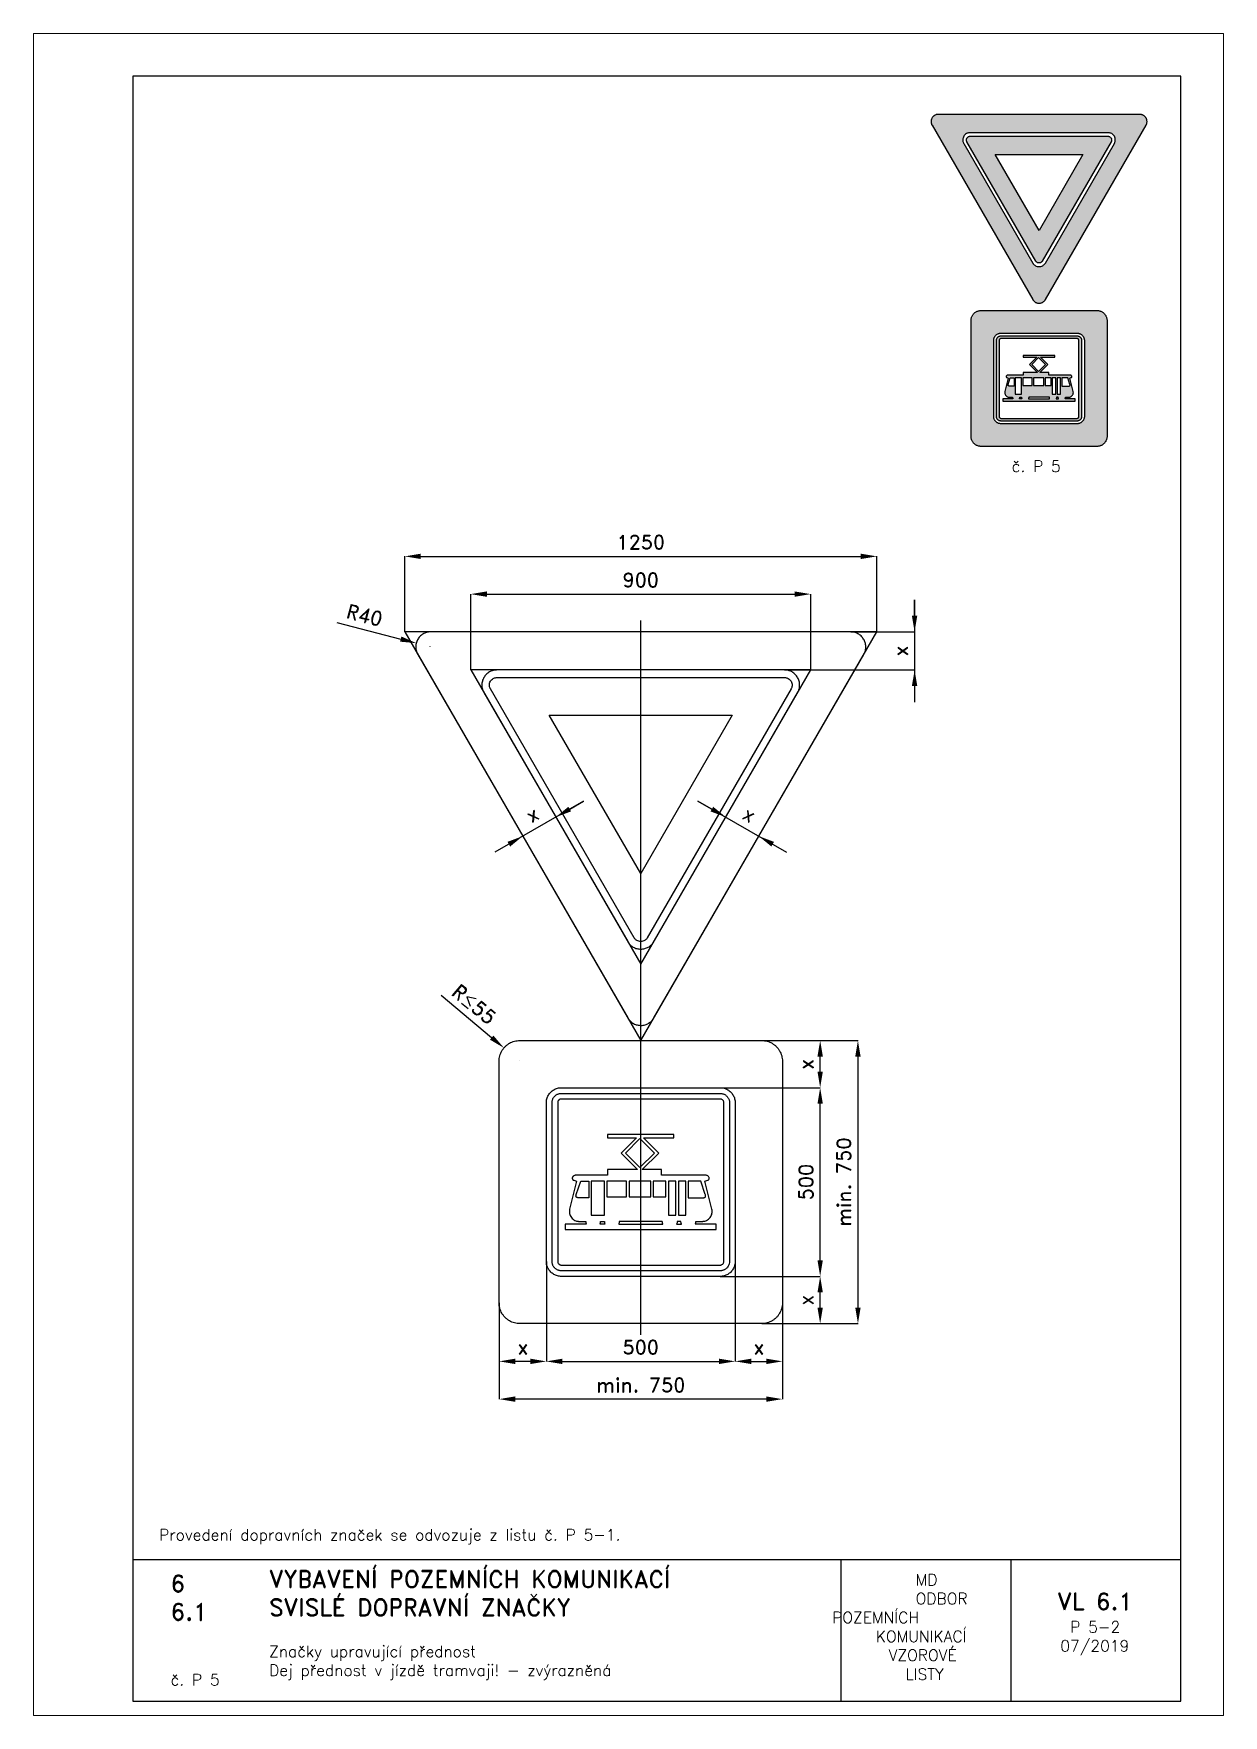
# Paper-space layout 'P 5-2' of a CAD drawing. Header units: millimetres. Extents: x 0 to 210, y 0 to 297.
# The model-space entities are those that its viewports show. They can reach past a viewport. Long polylines and large blocks are cut down to what shows.
import ezdxf

# ---------------------------------------------------------------- set-up
doc = ezdxf.new("R2010")
doc.units = ezdxf.units.MM
doc.header["$LTSCALE"] = 5
doc.linetypes.add('ČERCHOVANÁX2', pattern=[2, 1, -0.5, 0, -0.5])
doc.linetypes.add('ČÁRKOVANÁX2', pattern=[1.5, 1, -0.5])
for name, color, linetype in [('Kóty', 2, 'Continuous'), ('Rozpiska', 7, 'Continuous'), ('Značka', 7, 'Continuous')]:
    doc.layers.add(name, color=color, linetype=linetype)
doc.layers.add('Rámeček', color=6, linetype='Continuous', plot=False)
doc.styles.get("Standard").update_dxf_attribs({"font": 'romand.shx', "height": 37.5})
doc.dimstyles.get("Standard").update_dxf_attribs({"dimtxt": 37.5, "dimasz": 42.5, "dimexe": 0.18, "dimexo": 0.0625, "dimgap": 18.75, "dimtad": 1, "dimdec": 0, "dimzin": 0, "dimdsep": 46, "dimtxsty": 'Standard', "dimcen": 0.09, "dimadec": 0, "dimazin": 0, "dimtfac": 1, "dimtdec": 0, "dimtofl": 0, "dimtmove": 0, "dimatfit": 3, "dimfxl": 1, "dimtolj": 1, "dimtzin": 0, "dimarcsym": 0})

psp = doc.layouts.new('P 5-2')

# ---------------------------------------------------------------- texts
at = {"layer": 'Rozpiska', "color": 7, "attachment_point": 1}
for s, width, heights, insert, char_height in [('\\pi2.17337;{\\C6;č. P 5}', 14.3467, [2.67], (170.47, 221.6), 2), ('Provedení dopravních značek se odvozuje z listu č. P 5-1.', 131.3013, [0], (22.16, 32.88), 2), ('6', 149.0422, [0], (24.17, 24.77), 3), ('{\\C6;VYBAVENÍ POZEMNÍCH KOMUNIKACÍ\\P}SVISLÉ DOPRAVNÍ ZNAČKY{\\H1.34524x; }', 149.0422, [0], (41.56, 25.56), 3), ('\\pi14.7414;{\\C6;MD\\P\\pi2.36044;}ODBOR POZEMNÍCH{\\H1.57143x; }\\P\\pi7.69378;KOMUNIKACÍ{\\H1.5x; }\\P\\pi9.97949;{\\C6;VZOROVÉ\\H1.47619x; \\H0.67742x;\\P\\pi12.93187;LISTY\\H1.26984x; }', 33.1018, [0], (140.95, 24.95), 2), ('\\pi1.03113;{\\H1.5x;\\C6;VL 6.1\\P\\pi3.31682;\\H0.66667x;P 5-2\\H1.66666x; \\H0.6x;\\P\\pi1.5549;07/2019\\H1.80159x; }', 16.0623, [0], (179.66, 21.61), 2), ('6.1', 149.0422, [0], (24.17, 19.78), 3), ('{\\C6;Značky upravující přednost\\P}Dej přednost v jízdě tramvaji! - zvýrazněná{\\H1.83333x; }', 149.0422, [0], (41.56, 12.29), 2), ('{\\C6;č. P 5}', 14.4123, [2.67], (24.17, 7.28), 2)]:
    psp.add_mtext_dynamic_manual_height_columns(s, width=width, gutter_width=100, heights=heights, dxfattribs=dict(at, insert=insert, char_height=char_height))

msp = doc.modelspace()

# ---------------------------------------------------------------- texts
at = {"layer": 'Kóty', "char_height": 37.5, "attachment_point": 5}
for s, insert, rotation in [('\\A1;x', (1283.2, 1782), 90), ('\\A1;x', (308.2, 1349), 30), ('\\A1;x', (883.2, 1349), 329.9925), ('\\A1;R{\\A0;≤}55', (154.2, 845.7), 320.0274)]:
    msp.add_mtext(s, dxfattribs=dict(at, insert=insert, rotation=rotation))

# ---------------------------------------------------------------- blocks, each defined once
blk = doc.blocks.new('*D0')
at = {"layer": 'Defpoints', "color": 0, "transparency": 16777216}
for p in [(1045.7, 1932.5), (145.7, 1731.5), (1045.7, 1731.5)]:
    blk.add_point(p, dxfattribs=at)
at = {"layer": 'Kóty', "color": 0, "lineweight": -2, "transparency": 16777216}
for p, q in [((145.7, 1731.6), (145.7, 1932.7)), ((188.2, 1932.5), (1003.2, 1932.5)), ((1045.7, 1731.6), (1045.7, 1932.7))]:
    blk.add_line(p, q, dxfattribs=at)
at = {"layer": 'Kóty', "color": 0, "transparency": 16777216}
for points in [[(188.2, 1939.6), (188.2, 1925.4), (145.7, 1932.5)], [(1003.2, 1939.6), (1003.2, 1925.4), (1045.7, 1932.5)]]:
    blk.add_solid(points, dxfattribs=at)
at = {"layer": 'Kóty', "color": 0, "transparency": 16777216, "insert": (595.7, 1970), "char_height": 37.5, "attachment_point": 5}
blk.add_mtext('\\A1;900', dxfattribs=at)
blk = doc.blocks.new('*D1')
at = {"layer": 'Defpoints', "color": 0, "transparency": 16777216}
for p in [(1220.7, 2032.5), (-29.3, 1832.5), (1220.7, 1832.5)]:
    blk.add_point(p, dxfattribs=at)
at = {"layer": 'Kóty', "color": 0, "lineweight": -2, "transparency": 16777216}
for p, q in [((-29.3, 1832.6), (-29.3, 2032.7)), ((13.2, 2032.5), (1178.2, 2032.5)), ((1220.7, 1832.6), (1220.7, 2032.7))]:
    blk.add_line(p, q, dxfattribs=at)
at = {"layer": 'Kóty', "color": 0, "transparency": 16777216}
for points in [[(13.2, 2039.6), (13.2, 2025.4), (-29.3, 2032.5)], [(1178.2, 2039.6), (1178.2, 2025.4), (1220.7, 2032.5)]]:
    blk.add_solid(points, dxfattribs=at)
at = {"layer": 'Kóty', "color": 0, "transparency": 16777216, "insert": (595.7, 2070), "char_height": 37.5, "attachment_point": 5}
blk.add_mtext('\\A1;1250', dxfattribs=at)
blk = doc.blocks.new('*D2')
at = {"layer": 'Defpoints', "color": 0, "transparency": 16777216}
for p in [(1.3, 1802.7), (38.2, 1793.2)]:
    blk.add_point(p, dxfattribs=at)
at = {"layer": 'Kóty', "color": 0, "lineweight": -2, "transparency": 16777216}
for p, q in [((-209, 1857), (-39.9, 1813.3)), ((38.1, 1793.2), (38.3, 1793.2)), ((38.2, 1793.1), (38.2, 1793.3))]:
    blk.add_line(p, q, dxfattribs=at)
at = {"layer": 'Kóty', "color": 0, "transparency": 16777216}
blk.add_solid([(-38.1, 1820.2), (-41.6, 1806.5), (1.3, 1802.7)], dxfattribs=at)
at = {"layer": 'Kóty', "color": 0, "transparency": 16777216, "insert": (-135.6, 1876.8), "char_height": 37.5, "attachment_point": 5, "rotation": 345.5339}
blk.add_mtext('\\A1;R40', dxfattribs=at)
blk = doc.blocks.new('*D3')
at = {"layer": 'Defpoints', "color": 0, "transparency": 16777216}
for p in [(345.7, 165), (220.7, 55), (220.7, -100)]:
    blk.add_point(p, dxfattribs=at)
at = {"layer": 'Kóty', "color": 0, "lineweight": -2, "transparency": 16777216}
for p, q in [((345.7, 164.9), (345.7, -100.2)), ((220.7, 54.9), (220.7, -100.2)), ((303.2, -100), (263.2, -100))]:
    blk.add_line(p, q, dxfattribs=at)
at = {"layer": 'Kóty', "color": 0, "transparency": 16777216}
for points in [[(263.2, -92.9), (263.2, -107.1), (220.7, -100)], [(303.2, -92.9), (303.2, -107.1), (345.7, -100)]]:
    blk.add_solid(points, dxfattribs=at)
at = {"layer": 'Kóty', "color": 0, "transparency": 16777216, "insert": (283.2, -62.5), "char_height": 37.5, "attachment_point": 5}
blk.add_mtext('\\A1;x', dxfattribs=at)
blk = doc.blocks.new('*D4')
at = {"layer": 'Defpoints', "color": 0, "transparency": 16777216}
for p in [(345.7, 165), (845.7, 165), (845.7, -100)]:
    blk.add_point(p, dxfattribs=at)
at = {"layer": 'Kóty', "color": 0, "lineweight": -2, "transparency": 16777216}
for p, q in [((345.7, 164.9), (345.7, -100.2)), ((845.7, 164.9), (845.7, -100.2)), ((388.2, -100), (803.2, -100))]:
    blk.add_line(p, q, dxfattribs=at)
at = {"layer": 'Kóty', "color": 0, "transparency": 16777216}
for points in [[(388.2, -92.9), (388.2, -107.1), (345.7, -100)], [(803.2, -92.9), (803.2, -107.1), (845.7, -100)]]:
    blk.add_solid(points, dxfattribs=at)
at = {"layer": 'Kóty', "color": 0, "transparency": 16777216, "insert": (595.7, -62.5), "char_height": 37.5, "attachment_point": 5}
blk.add_mtext('\\A1;500', dxfattribs=at)
blk = doc.blocks.new('*D5')
at = {"layer": 'Defpoints', "color": 0, "transparency": 16777216}
for p in [(845.7, 165), (970.7, 55), (970.7, -100)]:
    blk.add_point(p, dxfattribs=at)
at = {"layer": 'Kóty', "color": 0, "lineweight": -2, "transparency": 16777216}
for p, q in [((845.7, 164.9), (845.7, -100.2)), ((970.7, 54.9), (970.7, -100.2)), ((888.2, -100), (928.2, -100))]:
    blk.add_line(p, q, dxfattribs=at)
at = {"layer": 'Kóty', "color": 0, "transparency": 16777216}
for points in [[(888.2, -92.9), (888.2, -107.1), (845.7, -100)], [(928.2, -92.9), (928.2, -107.1), (970.7, -100)]]:
    blk.add_solid(points, dxfattribs=at)
at = {"layer": 'Kóty', "color": 0, "transparency": 16777216, "insert": (908.2, -62.5), "char_height": 37.5, "attachment_point": 5}
blk.add_mtext('\\A1;x', dxfattribs=at)
blk = doc.blocks.new('*D6')
at = {"layer": 'Defpoints', "color": 0, "transparency": 16777216}
for p in [(220.7, 55), (970.7, 55), (220.7, -200)]:
    blk.add_point(p, dxfattribs=at)
at = {"layer": 'Kóty', "color": 0, "lineweight": -2, "transparency": 16777216}
for p, q in [((220.7, 54.9), (220.7, -200.2)), ((970.7, 54.9), (970.7, -200.2)), ((928.2, -200), (263.2, -200))]:
    blk.add_line(p, q, dxfattribs=at)
at = {"layer": 'Kóty', "color": 0, "transparency": 16777216}
for points in [[(263.2, -192.9), (263.2, -207.1), (220.7, -200)], [(928.2, -192.9), (928.2, -207.1), (970.7, -200)]]:
    blk.add_solid(points, dxfattribs=at)
at = {"layer": 'Kóty', "color": 0, "transparency": 16777216, "insert": (595.7, -162.5), "char_height": 37.5, "attachment_point": 5}
blk.add_mtext('\\A1;min. 750', dxfattribs=at)
blk = doc.blocks.new('*D7')
at = {"layer": 'Defpoints', "color": 0, "transparency": 16777216}
for p in [(805.7, 125), (1070.7, 125), (915.7, 0)]:
    blk.add_point(p, dxfattribs=at)
at = {"layer": 'Kóty', "color": 0, "lineweight": -2, "transparency": 16777216}
for p, q in [((805.8, 125), (1070.9, 125)), ((1070.7, 42.5), (1070.7, 82.5)), ((915.8, 0), (1070.9, 0))]:
    blk.add_line(p, q, dxfattribs=at)
at = {"layer": 'Kóty', "color": 0, "transparency": 16777216}
for points in [[(1063.6, 82.5), (1077.8, 82.5), (1070.7, 125)], [(1063.6, 42.5), (1077.8, 42.5), (1070.7, 0)]]:
    blk.add_solid(points, dxfattribs=at)
at = {"layer": 'Kóty', "color": 0, "transparency": 16777216, "insert": (1033.2, 62.5), "char_height": 37.5, "attachment_point": 5, "rotation": 90}
blk.add_mtext('\\A1;x', dxfattribs=at)
blk = doc.blocks.new('*D8')
at = {"layer": 'Defpoints', "color": 0, "transparency": 16777216}
for p in [(805.7, 625), (1070.7, 625), (805.7, 125)]:
    blk.add_point(p, dxfattribs=at)
at = {"layer": 'Kóty', "color": 0, "lineweight": -2, "transparency": 16777216}
for p, q in [((805.8, 625), (1070.9, 625)), ((1070.7, 167.5), (1070.7, 582.5)), ((805.8, 125), (1070.9, 125))]:
    blk.add_line(p, q, dxfattribs=at)
at = {"layer": 'Kóty', "color": 0, "transparency": 16777216}
for points in [[(1063.6, 582.5), (1077.8, 582.5), (1070.7, 625)], [(1063.6, 167.5), (1077.8, 167.5), (1070.7, 125)]]:
    blk.add_solid(points, dxfattribs=at)
at = {"layer": 'Kóty', "color": 0, "transparency": 16777216, "insert": (1033.2, 375), "char_height": 37.5, "attachment_point": 5, "rotation": 90}
blk.add_mtext('\\A1;500', dxfattribs=at)
blk = doc.blocks.new('*D9')
at = {"layer": 'Defpoints', "color": 0, "transparency": 16777216}
for p in [(915.7, 750), (1070.7, 750), (805.7, 625)]:
    blk.add_point(p, dxfattribs=at)
at = {"layer": 'Kóty', "color": 0, "lineweight": -2, "transparency": 16777216}
for p, q in [((915.8, 750), (1070.9, 750)), ((1070.7, 667.5), (1070.7, 707.5)), ((805.8, 625), (1070.9, 625))]:
    blk.add_line(p, q, dxfattribs=at)
at = {"layer": 'Kóty', "color": 0, "transparency": 16777216}
for points in [[(1063.6, 707.5), (1077.8, 707.5), (1070.7, 750)], [(1063.6, 667.5), (1077.8, 667.5), (1070.7, 625)]]:
    blk.add_solid(points, dxfattribs=at)
at = {"layer": 'Kóty', "color": 0, "transparency": 16777216, "insert": (1033.2, 687.5), "char_height": 37.5, "attachment_point": 5, "rotation": 90}
blk.add_mtext('\\A1;x', dxfattribs=at)
blk = doc.blocks.new('*D10')
at = {"layer": 'Defpoints', "color": 0, "transparency": 16777216}
for p in [(915.7, 750), (915.7, 0), (1170.7, 0)]:
    blk.add_point(p, dxfattribs=at)
at = {"layer": 'Kóty', "color": 0, "lineweight": -2, "transparency": 16777216}
for p, q in [((915.8, 750), (1170.9, 750)), ((1170.7, 707.5), (1170.7, 42.5)), ((915.8, 0), (1170.9, 0))]:
    blk.add_line(p, q, dxfattribs=at)
at = {"layer": 'Kóty', "color": 0, "transparency": 16777216}
for points in [[(1163.6, 707.5), (1177.8, 707.5), (1170.7, 750)], [(1163.6, 42.5), (1177.8, 42.5), (1170.7, 0)]]:
    blk.add_solid(points, dxfattribs=at)
at = {"layer": 'Kóty', "color": 0, "transparency": 16777216, "insert": (1133.2, 375), "char_height": 37.5, "attachment_point": 5, "rotation": 90}
blk.add_mtext('\\A1;min. 750', dxfattribs=at)

# ---------------------------------------------------------------- dimensions: what is measured, and where the dimension line sits
at = {"layer": 'Kóty'}
for base, p1, p2, picture, middle in [((1220.7, 2032.5), (-29.3, 1832.5), (1220.7, 1832.5), '*D1', (595.7, 2070)), ((1045.7, 1932.5), (145.7, 1731.5), (1045.7, 1731.5), '*D0', (595.7, 1970)), ((845.7, -100), (345.7, 165), (845.7, 165), '*D4', (595.7, -62.5))]:
    dim = msp.add_linear_dim(base=base, p1=p1, p2=p2, dimstyle='Standard', dxfattribs=at)
    dim.commit()
    dim.dimension.update_dxf_attribs({"geometry": picture, "text_midpoint": middle})
dim = msp.add_radius_dim(center=(38.2, 1793.2), mpoint=(1.3, 1802.7), text='R40', dimstyle='Standard', dxfattribs=at)
dim.commit()
dim.dimension.update_dxf_attribs({"geometry": '*D2', "text_midpoint": (-135.6, 1876.8)})
for base, p1, p2, text, picture, middle in [((1070.7, 750), (805.7, 625), (915.7, 750), 'x', '*D9', (1033.2, 687.5)), ((1170.7, 0), (915.7, 750), (915.7, 0), 'min. 750', '*D10', (1133.2, 375)), ((1070.7, 125), (915.7, 0), (805.7, 125), 'x', '*D7', (1033.2, 62.5))]:
    dim = msp.add_linear_dim(base=base, p1=p1, p2=p2, angle=90, text=text, dimstyle='Standard', dxfattribs=at)
    dim.commit()
    dim.dimension.update_dxf_attribs({"geometry": picture, "text_midpoint": middle})
dim = msp.add_linear_dim(base=(1070.7, 625), p1=(805.7, 125), p2=(805.7, 625), angle=90, dimstyle='Standard', dxfattribs=at)
dim.commit()
dim.dimension.update_dxf_attribs({"geometry": '*D8', "text_midpoint": (1033.2, 375)})
for base, p1, p2, text, picture, middle in [((220.7, -100), (345.7, 165), (220.7, 55), 'x', '*D3', (283.2, -62.5)), ((970.7, -100), (845.7, 165), (970.7, 55), 'x', '*D5', (908.2, -62.5)), ((220.7, -200), (970.7, 55), (220.7, 55), 'min. 750', '*D6', (595.7, -162.5))]:
    dim = msp.add_linear_dim(base=base, p1=p1, p2=p2, text=text, dimstyle='Standard', dxfattribs=at)
    dim.commit()
    dim.dimension.update_dxf_attribs({"geometry": picture, "text_midpoint": middle})

# ---------------------------------------------------------------- linework, layer by layer
at = {"layer": 'Kóty'}
for p, q in [((1320.7, 1875), (1320.7, 1917.5)), ((1320.7, 1917.5), (1320.7, 1646.5)), ((1151.5, 1832.5), (1320.9, 1832.5)), ((976.5, 1731.5), (1320.9, 1731.5)), ((444.3, 1384.3), (209.6, 1248.8)), ((407.5, 1363), (444.3, 1384.3)), ((783.9, 1363.1), (747.1, 1384.3)), ((747.1, 1384.3), (981.8, 1248.8)), ((370.7, 1341.8), (370.6, 1342)), ((820.7, 1341.9), (820.8, 1342)), ((283.2, 1291.3), (283.1, 1291.4)), ((908.2, 1291.3), (908.3, 1291.4)), ((67.1, 869.8), (200.9, 757.6)), ((273.5, 696.7), (273.7, 696.7)), ((273.6, 696.6), (273.6, 696.8))]:
    msp.add_line(p, q, dxfattribs=at)
for points in [[(1313.6, 1875), (1327.8, 1875), (1320.7, 1832.5)], [(1313.6, 1689), (1327.8, 1689), (1320.7, 1731.5)], [(404, 1369.2), (411, 1356.9), (370.7, 1341.8)], [(787.4, 1369.2), (780.4, 1356.9), (820.7, 1341.8)], [(242.8, 1276.2), (249.9, 1263.9), (283.2, 1291.3)], [(948.5, 1276.1), (941.5, 1263.9), (908.2, 1291.3)], [(205.5, 763), (196.4, 752.2), (233.5, 730.3)]]:
    msp.add_solid(points, dxfattribs=at)
at = {"layer": 'Značka', "color": 6, "linetype": 'ČERCHOVANÁX2', "lineweight": 25, "ltscale": 5}
msp.add_line((595.7, -30), (595.7, 1862.8), dxfattribs=at)
at = {"layer": 'Značka', "color": 6, "linetype": 'ČÁRKOVANÁX2', "ltscale": 5}
msp.add_lwpolyline([(595.7, 750), (1220.7, 1832.5), (-29.3, 1832.5), (595.7, 750)], dxfattribs=at)
at = {"layer": 'Značka', "color": 5}
for points in [[(1151.4, 1832.5), (40, 1832.5), (39.5, 1832.5), (38.9, 1832.5), (33.7, 1832.1, 0.035592), (28.6, 1830.9, 0.036102), (23.7, 1829.1, 0.034693), (19.1, 1826.6, 0.034135), (14.8, 1823.6, 0.034431), (11, 1820.1, 0.034538), (7.6, 1816.1, 0.034438), (4.8, 1811.6, 0.034399), (2.6, 1806.9, 0.034381), (1.1, 1801.9, 0.034415), (0.2, 1796.7, 0.034561), (0, 1791.5, 0.034423), (0.5, 1786.3, 0.033914), (1.6, 1781.2, 0.028196), (3, 1777.2, 0.030164), (4.9, 1773.4), (5.1, 1772.9), (5.3, 1772.5), (561.1, 810), (561.3, 809.5), (561.6, 809.1, 0.033286), (564.6, 804.8, 0.035586), (568.2, 801, 0.036142), (572.2, 797.6, 0.034698), (576.6, 794.8, 0.034135), (581.4, 792.6, 0.034424), (586.4, 791.1, 0.034531), (591.5, 790.2, 0.03444), (596.8, 790, 0.034399), (602, 790.5, 0.034374), (607.1, 791.6, 0.034413), (612, 793.4, 0.034536), (616.6, 795.9, 0.034403), (620.9, 798.9, 0.033937), (624.7, 802.5, 0.02822), (627.5, 805.7, 0.030127), (629.9, 809.2), (630.1, 809.6), (630.3, 810), (1186.1, 1772.5), (1186.3, 1773), (1186.6, 1773.4, 0.033457), (1188.8, 1778.2, 0.03554), (1190.3, 1783.2, 0.036065), (1191.2, 1788.4, 0.034705), (1191.4, 1793.6, 0.034158), (1190.9, 1798.8, 0.034438), (1189.8, 1803.9, 0.034508), (1188, 1808.8, 0.03439), (1185.5, 1813.4, 0.034405), (1182.5, 1817.7, 0.0344), (1179, 1821.6, 0.034411), (1174.9, 1824.9, 0.034543), (1170.5, 1827.7, 0.034376), (1165.8, 1829.9, 0.033857), (1160.8, 1831.4, 0.028176), (1156.6, 1832.2, 0.030324), (1152.4, 1832.5), (1151.9, 1832.5), (1151.4, 1832.5)], [(180.3, 1671.5), (561.1, 1012.1), (562.2, 1010.3), (563.3, 1008.6, 0.055765), (568.9, 1002.3, 0.055977), (575.7, 997.4, 0.069563), (585.3, 993.4, 0.069791), (595.7, 992.1, 0.069502), (606.1, 993.4, 0.067732), (615.7, 997.4, 0.055936), (622.6, 1002.3, 0.061135), (628.1, 1008.6, 0.012245), (629.2, 1010.3), (630.3, 1012.1), (1011.1, 1671.5), (1012, 1673.4), (1013, 1675.2, 0.055704), (1015.6, 1683.2, 0.055984), (1016.4, 1691.5, 0.069584), (1015.1, 1701.9, 0.069766), (1011.1, 1711.5, 0.069471), (1004.8, 1719.8, 0.067766), (996.4, 1726.2, 0.055955), (988.8, 1729.7, 0.061095), (980.6, 1731.3), (978.5, 1731.4), (976.4, 1731.5), (215, 1731.5), (212.9, 1731.4), (210.8, 1731.3, 0.05582), (202.6, 1729.6, 0.056004), (195, 1726.2, 0.069583), (186.6, 1719.9, 0.069793), (180.3, 1711.5, 0.069493), (176.3, 1701.9, 0.067786), (175, 1691.5, 0.055935), (175.8, 1683.1, 0.060944), (178.4, 1675.2), (179.4, 1673.4), (180.3, 1671.5)], [(275.7, 0), (275.5, 0), (275.3, 0, -0.03218), (268.2, 0.5, -0.035443), (261.2, 1.9, -0.036267), (254.4, 4.2, -0.03442), (248.1, 7.4, -0.03372), (242.2, 11.4, -0.034084), (236.8, 16.1, -0.034209), (232.1, 21.4, -0.034228), (228.1, 27.4, -0.034046), (225, 33.7, -0.033412), (222.7, 40.5, -0.034129), (221.2, 47.5, -0.036745), (220.7, 54.6), (220.7, 54.8), (220.7, 55), (220.7, 695), (220.7, 695.2), (220.7, 695.4, -0.032179), (221.2, 702.5, -0.035444), (222.7, 709.5, -0.036264), (224.9, 716.3, -0.034421), (228.1, 722.6, -0.033716), (232.1, 728.6, -0.034089), (236.8, 733.9, -0.034213), (242.1, 738.6, -0.034228), (248.1, 742.6, -0.034042), (254.4, 745.7, -0.033411), (261.2, 748.1, -0.034124), (268.2, 749.5, -0.036743), (275.3, 750), (275.5, 750), (275.7, 750), (915.7, 750), (915.9, 750), (916.1, 750, -0.032188), (923.2, 749.5, -0.035446), (930.2, 748.1, -0.036272), (937, 745.8, -0.034417), (943.3, 742.6, -0.033723), (949.3, 738.6, -0.034095), (954.6, 733.9, -0.034212), (959.3, 728.6, -0.034229), (963.3, 722.6, -0.034038), (966.4, 716.3, -0.033411), (968.8, 709.5, -0.034126), (970.2, 702.5, -0.036744), (970.7, 695.4), (970.7, 695.2), (970.7, 695), (970.7, 55), (970.7, 54.8), (970.7, 54.6, -0.032188), (970.2, 47.5, -0.035446), (968.8, 40.5, -0.036274), (966.5, 33.7, -0.034416), (963.3, 27.4, -0.033728), (959.3, 21.4, -0.034092), (954.6, 16.1, -0.034208), (949.3, 11.4, -0.03423), (943.3, 7.4, -0.034041), (937, 4.3, -0.033411), (930.2, 1.9, -0.034128), (923.2, 0.5, -0.036745), (916.1, 0), (915.9, 0), (915.7, 0), (275.7, 0)], [(385.7, 125), (385.5, 125), (385.4, 125, -0.032177), (380.2, 125.4, -0.035443), (375.2, 126.4, -0.036259), (370.2, 128.1, -0.034414), (365.6, 130.4, -0.033731), (361.3, 133.3, -0.034066), (357.4, 136.7, -0.034205), (354, 140.6, -0.034226), (351.1, 144.9, -0.03405), (348.8, 149.5, -0.033418), (347.1, 154.4, -0.034151), (346.1, 159.5, -0.036741), (345.7, 164.7), (345.7, 164.8), (345.7, 165), (345.7, 585), (345.7, 585.2), (345.7, 585.3, -0.032177), (346.1, 590.5, -0.035443), (347.1, 595.6, -0.036259), (348.8, 600.5, -0.034425), (351.1, 605.1, -0.033741), (354, 609.4, -0.034066), (357.4, 613.3, -0.034182), (361.3, 616.7, -0.034226), (365.6, 619.6, -0.034056), (370.2, 621.9, -0.033425), (375.2, 623.6, -0.034151), (380.2, 624.7, -0.036743), (385.4, 625), (385.5, 625), (385.7, 625), (805.7, 625), (805.9, 625), (806, 625, -0.032177), (811.2, 624.6, -0.035443), (816.3, 623.6, -0.036259), (821.2, 621.9, -0.034425), (825.8, 619.6, -0.033741), (830.1, 616.7, -0.034066), (834, 613.3, -0.034182), (837.4, 609.4, -0.034226), (840.3, 605.1, -0.034056), (842.6, 600.5, -0.033425), (844.3, 595.6, -0.034151), (845.4, 590.5, -0.036743), (845.7, 585.3), (845.7, 585.2), (845.7, 585), (845.7, 165), (845.7, 164.8), (845.7, 164.7, -0.032179), (845.3, 159.5, -0.035443), (844.3, 154.4, -0.036259), (842.6, 149.5, -0.034419), (840.3, 144.9, -0.033729), (837.4, 140.6, -0.034073), (834, 136.7, -0.034191), (830.1, 133.3, -0.034225), (825.8, 130.4, -0.034056), (821.2, 128.1, -0.033414), (816.3, 126.4, -0.034128), (811.2, 125.3, -0.036743), (806, 125), (805.9, 125), (805.7, 125), (385.7, 125)], [(385.7, 140), (385.6, 140), (385.5, 140, -0.032201), (382.3, 140.2, -0.035429), (379.1, 140.9, -0.036236), (376, 141.9, -0.034417), (373.1, 143.4, -0.033715), (370.5, 145.2, -0.034091), (368, 147.3, -0.034221), (365.9, 149.7, -0.034225), (364.1, 152.4, -0.034051), (362.6, 155.3, -0.033431), (361.6, 158.4, -0.034177), (360.9, 161.6, -0.036734), (360.7, 164.8), (360.7, 164.9), (360.7, 165), (360.7, 585), (360.7, 585.1), (360.7, 585.2, -0.032201), (360.9, 588.4, -0.035466), (361.6, 591.6, -0.036308), (362.6, 594.7, -0.034484), (364.1, 597.6, -0.033716), (365.9, 600.3, -0.034119), (368, 602.7, -0.034209), (370.5, 604.8, -0.034225), (373.1, 606.6, -0.034043), (376, 608.1, -0.033424), (379.1, 609.1, -0.03417), (382.3, 609.8, -0.036735), (385.5, 610), (385.6, 610), (385.7, 610), (805.7, 610), (805.8, 610), (805.9, 610, -0.032201), (809.1, 609.8, -0.035466), (812.3, 609.1, -0.036308), (815.4, 608.1, -0.034484), (818.3, 606.6, -0.033716), (821, 604.8, -0.034119), (823.4, 602.7, -0.034209), (825.5, 600.3, -0.034225), (827.3, 597.6, -0.034043), (828.8, 594.7, -0.033424), (829.8, 591.6, -0.03417), (830.5, 588.4, -0.036735), (830.7, 585.2), (830.7, 585.1), (830.7, 585), (830.7, 165), (830.7, 164.9), (830.7, 164.8), (830.5, 161.6), (829.8, 158.4), (828.8, 155.3), (827.3, 152.4), (825.5, 149.7, -0.034118), (823.4, 147.3, -0.03418), (821, 145.2, -0.034225), (818.3, 143.4, -0.034026), (815.4, 141.9, -0.033406), (812.3, 140.9, -0.034133), (809.1, 140.2, -0.036735), (805.9, 140), (805.8, 140), (805.7, 140), (385.7, 140)], [(385.7, 155), (805.7, 155), (805.7, 155), (805.8, 155, 0.032185), (807.1, 155.1, 0.035504), (808.3, 155.4, 0.036293), (809.6, 155.8), (810.7, 156.4), (811.8, 157.1), (812.8, 157.9), (813.6, 158.9), (814.4, 160), (814.9, 161.1), (815.4, 162.4), (815.6, 163.6), (815.7, 164.9), (815.7, 165), (815.7, 165), (815.7, 585), (815.7, 585), (815.7, 585.1), (815.6, 586.4), (815.4, 587.6), (814.9, 588.9), (814.4, 590), (813.6, 591.1), (812.8, 592.1), (811.8, 592.9), (810.7, 593.7), (809.6, 594.2, 0.033364), (808.3, 594.7, 0.034117), (807.1, 594.9, 0.036723), (805.8, 595), (805.7, 595), (805.7, 595), (385.7, 595), (385.7, 595), (385.6, 595, 0.032279), (384.3, 594.9, 0.035412), (383.1, 594.7, 0.036204), (381.8, 594.2, 0.034382), (380.7, 593.7, 0.03369), (379.6, 592.9, 0.034129), (378.6, 592.1, 0.03425), (377.8, 591.1, 0.034301), (377.1, 590), (376.5, 588.9), (376.1, 587.6), (375.8, 586.4), (375.7, 585.1), (375.7, 585), (375.7, 585), (375.7, 165), (375.7, 165), (375.7, 164.9), (375.8, 163.6), (376.1, 162.4), (376.5, 161.1), (377.1, 160), (377.8, 158.9), (378.6, 157.9), (379.6, 157.1), (380.7, 156.4), (381.8, 155.8, 0.033453), (383.1, 155.4, 0.034162), (384.3, 155.1, 0.03677), (385.6, 155), (385.7, 155), (385.7, 155)], [(795.7, 249), (795.7, 263.2), (739.9, 263.2), (740.1, 263.6), (740.2, 264), (740.7, 265.4), (741.1, 267), (741.3, 268.5), (741.4, 270.1), (741.5, 270.5), (741.5, 270.9), (758.4, 270.9, 0.003067), (759.6, 270.9, 0.009258), (760.8, 271, 0.048405), (765.5, 271.8, 0.048465), (770, 273.6, 0.060289), (775, 276.7, 0.060527), (779.2, 281, 0.060186), (782.3, 286.1, 0.058685), (784.2, 291.7, 0.048489), (784.8, 296.5, 0.052992), (784.4, 301.2), (784.2, 302.4), (784, 303.6), (765.6, 377.2), (773, 379.7), (773.2, 379.8), (773.5, 379.9, 0.048129), (774.4, 380.4), (775.2, 381), (776.1, 382), (776.7, 383.2), (777, 384.5), (777, 385.8), (776.7, 387.1), (776.2, 388.3, 0.092284), (774.2, 390.6, 0.063441), (771.5, 392.3, 0.047547), (769.2, 393.2, 0.058286), (766.8, 393.6), (766.2, 393.6), (765.6, 393.6), (650.5, 393.6), (650.5, 407.9), (599.7, 407.9), (643.5, 451.7), (602.9, 492.3), (683.4, 492.3), (683.4, 501), (508, 501), (508, 492.3), (584.1, 492.3), (543.5, 451.7), (587.4, 407.9), (508, 407.9), (508, 393.6), (425.8, 393.6, 0.00326), (425.2, 393.6, 0.010178), (424.6, 393.6, 0.052362), (422.2, 393.2, 0.051273), (419.9, 392.3, 0.052826), (417.8, 391, 0.058113), (416, 389.3), (415.6, 388.8), (415.2, 388.3), (415.1, 388.1), (415, 387.8), (414.6, 386.8), (414.4, 385.8, 0.060164), (414.4, 384.5, 0.060299), (414.7, 383.2, 0.059985), (415.3, 382, 0.058425), (416.2, 381), (417, 380.4, 0.0528), (417.9, 379.9), (418.2, 379.8), (418.4, 379.7), (425.8, 377.2), (407.4, 303.6), (407.2, 302.4), (407, 301.2, 0.048411), (406.6, 296.5, 0.048485), (407.2, 291.7, 0.060303), (409.1, 286.1, 0.06052), (412.2, 281, 0.060177), (416.4, 276.7, 0.058665), (421.4, 273.6, 0.048492), (425.9, 271.8, 0.052978), (430.6, 271, 0.010545), (431.8, 270.9), (433, 270.9), (450, 270.9), (450, 270.5), (450, 270.1), (450.1, 268.5), (450.3, 267), (450.7, 265.4), (451.2, 264), (451.4, 263.6), (451.5, 263.2), (395.7, 263.2), (395.7, 249), (795.7, 249)], [(721.5, 333.5), (759, 333.5), (759.3, 333.5), (759.6, 333.5), (759.7, 333.5), (759.8, 333.5), (760.2, 333.5), (760.5, 333.5), (761, 333.5, 0.00599), (761.4, 333.5, 0.00893), (761.8, 333.5), (762.3, 333.5), (762.7, 333.6), (763.1, 333.6), (763.4, 333.7), (763.6, 333.7), (763.9, 333.8), (764.1, 333.8), (764.3, 333.9), (764.6, 334), (764.8, 334.1), (765, 334.2), (765.1, 334.2), (765.3, 334.3), (765.4, 334.4), (765.5, 334.4), (765.6, 334.5), (765.8, 334.6), (765.8, 334.7), (765.9, 334.7), (766, 334.8), (766, 334.8), (766.4, 335.2), (766.7, 335.6), (766.9, 336.1), (767.1, 336.6), (767.2, 337.4), (767.2, 338.2), (767.2, 338.8), (767.1, 339.4), (766.9, 340.4), (766.7, 341.4), (766.6, 341.7), (766.5, 342), (754.6, 377.8), (721.5, 377.8), (721.5, 333.5)]]:
    msp.add_lwpolyline(points, format="xyb", dxfattribs=at)
at = {"layer": 'Značka', "color": 6, "linetype": 'ČÁRKOVANÁX2', "ltscale": 2.5}
msp.add_lwpolyline([(145.7, 1731.5), (595.7, 952.1), (1045.7, 1731.5)], close=True, dxfattribs=at)
at = {"layer": 'Značka', "color": 1}
msp.add_lwpolyline([(215, 1711.5), (976.4, 1711.5), (977.5, 1711.5), (978.5, 1711.4, -0.055827), (982.6, 1710.6, -0.055978), (986.4, 1708.8, -0.06957), (990.6, 1705.7, -0.0698), (993.7, 1701.5, -0.069505), (995.8, 1696.7, -0.067817), (996.4, 1691.5, -0.05594), (996, 1687.3, -0.060884), (994.7, 1683.4), (994.2, 1682.4), (993.7, 1681.5), (613, 1022.1), (612.5, 1021.2), (611.9, 1020.3, -0.055851), (609.1, 1017.2, -0.056035), (605.7, 1014.8, -0.069572), (600.9, 1012.7, -0.069722), (595.7, 1012.1, -0.069441), (590.5, 1012.7, -0.067777), (585.7, 1014.8, -0.056003), (582.3, 1017.2, -0.061153), (579.5, 1020.3), (578.9, 1021.2), (578.4, 1022.1), (197.7, 1681.5), (197.2, 1682.4), (196.7, 1683.4, -0.055638), (195.4, 1687.3, -0.055936), (195, 1691.5, -0.069571), (195.6, 1696.7, -0.069831), (197.7, 1701.5, -0.069542), (200.8, 1705.7, -0.067712), (205, 1708.8, -0.055915), (208.8, 1710.6, -0.061099), (212.9, 1711.4), (213.9, 1711.5), (215, 1711.5)], format="xyb", dxfattribs=at)
msp.add_lwpolyline([(837.9, 1611.5), (595.7, 1192.1), (353.5, 1611.5)], close=True, dxfattribs=at)
at = {"layer": 'Značka', "color": 5}
for points in [[(555.2, 451.7), (593.5, 490.1), (631.9, 451.7), (593.5, 413.4), (555.2, 451.7)], [(457.9, 333.5), (432.4, 333.5), (432.1, 333.5), (431.8, 333.5), (431.7, 333.5), (431.6, 333.5), (431.2, 333.5), (430.9, 333.5), (430.5, 333.5), (430, 333.5), (429.6, 333.5), (429.1, 333.5), (428.7, 333.6), (428.3, 333.6), (428, 333.7), (427.8, 333.7), (427.6, 333.8), (427.3, 333.8), (427.1, 333.9), (426.9, 334), (426.6, 334.1), (426.4, 334.2), (426.3, 334.2), (426.2, 334.3), (426, 334.4), (425.9, 334.4), (425.8, 334.5), (425.7, 334.6), (425.6, 334.7), (425.5, 334.7), (425.5, 334.8), (425.4, 334.8), (425.1, 335.2), (424.7, 335.6), (424.5, 336.1), (424.3, 336.6), (424.2, 337.4), (424.2, 338.2), (424.2, 338.8), (424.3, 339.4), (424.5, 340.4), (424.7, 341.4), (424.8, 341.7), (424.9, 342), (436.8, 377.8), (457.9, 377.8), (457.9, 333.5)], [(464.5, 287.4), (499.5, 287.4), (499.5, 377.8), (464.5, 377.8), (464.5, 287.4)], [(506.1, 335.6), (558.2, 335.6), (558.2, 377.8), (506.1, 377.8), (506.1, 335.6)], [(564.7, 335.6), (622.3, 335.6), (622.3, 377.8), (564.7, 377.8), (564.7, 335.6)], [(628.9, 335.6), (662.3, 335.6), (662.3, 377.8), (628.9, 377.8), (628.9, 335.6)], [(668.9, 287.4), (688.6, 287.4), (688.6, 377.8), (668.9, 377.8), (668.9, 287.4)], [(695.2, 287.4), (714.9, 287.4), (714.9, 377.8), (695.2, 377.8), (695.2, 287.4)], [(487.9, 263.2), (488, 263.6), (488.1, 264), (488.6, 265.4), (489, 267), (489.3, 268.5), (489.4, 270.1), (489.4, 270.5), (489.4, 270.9), (499.3, 270.9), (499.3, 270.5), (499.3, 270.1), (499.4, 268.5), (499.7, 267), (500, 265.4), (500.5, 264), (500.7, 263.6), (500.8, 263.2), (487.9, 263.2)], [(654.2, 263.2), (654.1, 263.6), (654, 264), (653.5, 265.4), (653.1, 267), (652.8, 268.5), (652.7, 270.1), (652.7, 270.5), (652.7, 270.9), (538.7, 270.9), (538.7, 270.5), (538.7, 270.1), (538.6, 268.5), (538.3, 267), (538, 265.4), (537.5, 264), (537.3, 263.6), (537.2, 263.2), (654.2, 263.2)], [(703.6, 263.2), (703.4, 263.6), (703.3, 264), (702.8, 265.4), (702.4, 267), (702.1, 268.5), (702, 270.1), (702, 270.5), (702, 270.9), (692.1, 270.9), (692.1, 270.5), (692.1, 270.1), (692, 268.5), (691.8, 267), (691.4, 265.4), (690.9, 264), (690.7, 263.6), (690.6, 263.2), (703.6, 263.2)]]:
    msp.add_lwpolyline(points, dxfattribs=at)

msp.set_redraw_order([(e.dxf.handle, doc.entitydb.next_handle()) for e in msp.query("TEXT MTEXT ATTDEF DIMENSION ARC_DIMENSION")])  # texts and dimensions are drawn at this point

# ---------------------------------------------------------------- hatches: boundary and pattern name
at = {"layer": 'Značka'}
h = psp.add_hatch(color=50, dxfattribs=at)
h.dxf.hatch_style = 1
edge = h.paths.add_edge_path(flags=16)
edge.add_line((164.18, 277.59), (176.36, 256.49))
edge.add_line((176.36, 256.49), (176.39, 256.43))
edge.add_line((176.39, 256.43), (176.43, 256.38))
edge.add_arc((177.41, 257.07), 1.2, 215.2288, 227.996)
edge.add_arc((177.41, 257.07), 1.2, 227.9442, 240.7599)
edge.add_arc((177.45, 257.06), 1.21, 239.1084, 255.0255)
edge.add_arc((177.45, 257.05), 1.2, 254.9524, 270.9214)
edge.add_arc((177.48, 257.06), 1.21, 269.2184, 285.1215)
edge.add_arc((177.48, 257.09), 1.24, 285.0649, 300.5642)
edge.add_arc((177.52, 257.08), 1.21, 298.9516, 311.7579)
edge.add_arc((177.6, 256.99), 1.09, 311.7001, 325.6939)
edge.add_arc((177.39, 257.17), 1.37, 324.6717, 327.4778)
edge.add_line((178.54, 256.43), (178.58, 256.49))
edge.add_line((178.58, 256.49), (190.76, 277.59))
edge.add_line((190.76, 277.59), (190.79, 277.65))
edge.add_line((190.79, 277.65), (190.82, 277.71))
edge.add_arc((189.73, 278.21), 1.2, 335.2318, 347.9852)
edge.add_arc((189.73, 278.22), 1.2, 347.9215, 360.7388)
edge.add_arc((189.72, 278.25), 1.21, 359.1301, 375.0519)
edge.add_arc((189.72, 278.25), 1.2, 14.9291, 30.8924)
edge.add_arc((189.7, 278.28), 1.21, 29.2291, 45.1252)
edge.add_arc((189.68, 278.26), 1.24, 45.0587, 60.5659)
edge.add_arc((189.67, 278.31), 1.21, 58.9366, 71.7471)
edge.add_arc((189.7, 278.41), 1.1, 71.7288, 85.7133)
edge.add_line((189.78, 279.5), (189.72, 279.51))
edge.add_line((189.72, 279.51), (189.65, 279.51))
edge.add_line((189.65, 279.51), (165.28, 279.51))
edge.add_line((165.28, 279.51), (165.22, 279.51))
edge.add_line((165.22, 279.51), (165.15, 279.5))
edge.add_arc((165.26, 278.31), 1.2, 95.2299, 108.0097)
edge.add_arc((165.26, 278.31), 1.2, 107.9314, 120.7532)
edge.add_arc((165.23, 278.28), 1.21, 119.0966, 135.0181)
edge.add_arc((165.23, 278.29), 1.2, 134.9524, 150.9219)
edge.add_arc((165.21, 278.25), 1.21, 149.2134, 165.1145)
edge.add_arc((165.24, 278.24), 1.24, 165.0675, 180.5792)
edge.add_arc((165.21, 278.21), 1.21, 178.9621, 191.7682)
edge.add_arc((165.1, 278.19), 1.1, 191.7274, 205.6775)
edge.add_line((164.11, 277.71), (164.14, 277.65))
edge.add_line((164.14, 277.65), (164.18, 277.59))
edge = h.paths.add_edge_path()
edge.add_line((195.25, 282.74), (159.68, 282.74))
edge.add_line((159.68, 282.74), (159.67, 282.74))
edge.add_line((159.67, 282.74), (159.65, 282.74))
edge.add_line((159.65, 282.74), (159.48, 282.73))
edge.add_arc((159.67, 281.56), 1.18, 98.9397, 107.0934)
edge.add_arc((159.64, 281.57), 1.16, 105.7543, 114.0248)
edge.add_arc((159.66, 281.53), 1.21, 114.0651, 122.0129)
edge.add_arc((159.65, 281.51), 1.23, 121.1861, 129.0063)
edge.add_arc((159.64, 281.51), 1.22, 128.9517, 136.8396)
edge.add_arc((159.63, 281.5), 1.22, 136.1525, 144.0649)
edge.add_arc((159.63, 281.5), 1.22, 143.9658, 151.8552)
edge.add_arc((159.63, 281.49), 1.22, 151.1457, 159.0262)
edge.add_arc((159.63, 281.49), 1.22, 158.9876, 166.864)
edge.add_arc((159.62, 281.47), 1.22, 166.1187, 174.003)
edge.add_arc((159.62, 281.47), 1.21, 173.9856, 181.9032)
edge.add_arc((159.62, 281.46), 1.22, 181.1491, 189.0352)
edge.add_arc((159.64, 281.46), 1.24, 189.0322, 196.8018)
edge.add_arc((159.61, 281.43), 1.2, 196.0231, 202.4834)
edge.add_arc((159.54, 281.4), 1.12, 202.4321, 209.3432)
edge.add_line((158.56, 280.85), (158.57, 280.84))
edge.add_line((158.57, 280.84), (158.58, 280.82))
edge.add_line((158.58, 280.82), (176.36, 250.02))
edge.add_line((176.36, 250.02), (176.37, 250.01))
edge.add_line((176.37, 250.01), (176.38, 249.99))
edge.add_arc((177.45, 250.65), 1.26, 211.2446, 218.8704)
edge.add_arc((177.39, 250.6), 1.18, 218.8577, 227.01)
edge.add_arc((177.39, 250.57), 1.16, 225.8122, 234.0917)
edge.add_arc((177.42, 250.61), 1.21, 234.0816, 242.0307)
edge.add_arc((177.45, 250.61), 1.23, 241.1649, 248.9851)
edge.add_arc((177.44, 250.6), 1.22, 248.9864, 256.8726)
edge.add_arc((177.46, 250.6), 1.21, 256.0982, 264.0089)
edge.add_arc((177.46, 250.6), 1.22, 263.9964, 271.8863)
edge.add_arc((177.48, 250.6), 1.22, 271.1243, 279.0049)
edge.add_arc((177.48, 250.6), 1.22, 279.0047, 286.8795)
edge.add_arc((177.49, 250.61), 1.22, 286.117, 294.0007)
edge.add_arc((177.49, 250.6), 1.21, 293.9851, 301.8971)
edge.add_arc((177.51, 250.61), 1.22, 301.1437, 309.0252)
edge.add_arc((177.49, 250.63), 1.24, 309.0224, 316.7972)
edge.add_arc((177.53, 250.62), 1.2, 316.0031, 322.469)
edge.add_arc((177.59, 250.57), 1.12, 322.4607, 329.3632)
edge.add_line((178.56, 250), (178.57, 250.01))
edge.add_line((178.57, 250.01), (178.58, 250.02))
edge.add_line((178.58, 250.02), (196.36, 280.82))
edge.add_line((196.36, 280.82), (196.37, 280.84))
edge.add_line((196.37, 280.84), (196.37, 280.85))
edge.add_arc((195.28, 281.46), 1.25, 331.2167, 338.8816)
edge.add_arc((195.35, 281.43), 1.18, 338.915, 347.0568)
edge.add_arc((195.37, 281.45), 1.16, 345.7597, 354.0217)
edge.add_arc((195.32, 281.46), 1.21, 354.0535, 362.0041)
edge.add_arc((195.3, 281.47), 1.23, 1.2421, 9.0674)
edge.add_arc((195.31, 281.47), 1.22, 8.976, 16.8655)
edge.add_arc((195.31, 281.49), 1.22, 16.0397, 23.9453)
edge.add_arc((195.31, 281.49), 1.22, 24.0947, 31.973)
edge.add_arc((195.3, 281.5), 1.22, 31.087, 38.9689)
edge.add_arc((195.3, 281.5), 1.22, 38.9728, 46.8537)
edge.add_arc((195.29, 281.52), 1.22, 46.0986, 53.9818)
edge.add_arc((195.29, 281.52), 1.21, 54.0263, 61.9397)
edge.add_arc((195.27, 281.52), 1.22, 61.1115, 68.9869)
edge.add_arc((195.27, 281.5), 1.24, 69.0029, 76.7594)
edge.add_arc((195.26, 281.54), 1.21, 76.0447, 82.5004)
edge.add_arc((195.27, 281.63), 1.12, 82.4598, 89.4075)
edge.add_line((195.28, 282.74), (195.26, 282.74))
edge.add_line((195.26, 282.74), (195.25, 282.74))
h = psp.add_hatch(color=10, dxfattribs=at)
h.dxf.hatch_style = 1
h.paths.add_polyline_path([(185.21, 275.67), (177.47, 262.26), (169.72, 275.67)], flags=16)
edge = h.paths.add_edge_path()
edge.add_line((165.29, 278.87), (189.65, 278.87))
edge.add_arc((189.57, 276.52), 2.35, 87.4587, 88.2748, ccw=False)
edge.add_arc((189.64, 278.09), 0.776, 84.9313, 87.4041, ccw=False)
edge.add_arc((189.66, 278.27), 0.599, 72.0047, 84.7827, ccw=False)
edge.add_arc((189.66, 278.27), 0.601, 59.2318, 72.0476, ccw=False)
edge.add_arc((189.67, 278.26), 0.604, 44.9811, 60.8934, ccw=False)
edge.add_arc((189.67, 278.26), 0.602, 29.0746, 45.0424, ccw=False)
edge.add_arc((189.68, 278.24), 0.604, 14.9346, 30.8402, ccw=False)
edge.add_arc((189.67, 278.24), 0.62, -0.62, 14.8999, ccw=False)
edge.add_arc((189.68, 278.22), 0.603, -11.8624, 0.9456, ccw=False)
edge.add_arc((189.73, 278.21), 0.549, 334.3968, 348.3331, ccw=False)
edge.add_arc((189.61, 278.26), 0.687, 332.6008, 335.3949, ccw=False)
edge.add_line((190.22, 277.94), (190.2, 277.91))
edge.add_line((190.2, 277.91), (178.02, 256.82))
edge.add_line((178.02, 256.82), (178, 256.79))
edge.add_line((178, 256.79), (177.98, 256.76))
edge.add_arc((177.49, 257.11), 0.599, 312.0167, 324.8052, ccw=False)
edge.add_arc((177.49, 257.11), 0.601, 299.2206, 312.0515, ccw=False)
edge.add_arc((177.48, 257.1), 0.604, 284.9644, 300.8859, ccw=False)
edge.add_arc((177.48, 257.1), 0.602, 269.0791, 285.035, ccw=False)
edge.add_arc((177.46, 257.1), 0.604, 254.8889, 270.7793, ccw=False)
edge.add_arc((177.46, 257.12), 0.62, 239.4463, 254.9533, ccw=False)
edge.add_arc((177.44, 257.11), 0.603, 228.2296, 241.0498, ccw=False)
edge.add_arc((177.4, 257.07), 0.547, 214.2956, 228.2935, ccw=False)
edge.add_line((176.95, 256.76), (176.93, 256.79))
edge.add_line((176.93, 256.79), (176.91, 256.82))
edge.add_line((176.91, 256.82), (164.73, 277.91))
edge.add_line((164.73, 277.91), (164.72, 277.94))
edge.add_line((164.72, 277.94), (164.7, 277.97))
edge.add_arc((165.25, 278.22), 0.601, 192.0011, 204.7384, ccw=False)
edge.add_arc((165.25, 278.22), 0.602, 179.2587, 192.0646, ccw=False)
edge.add_arc((165.25, 278.24), 0.604, 164.9754, 180.8942, ccw=False)
edge.add_arc((165.25, 278.24), 0.601, 149.089, 165.0639, ccw=False)
edge.add_arc((165.26, 278.26), 0.603, 134.8762, 150.7869, ccw=False)
edge.add_arc((165.27, 278.25), 0.621, 119.427, 134.9262, ccw=False)
edge.add_arc((165.28, 278.27), 0.603, 108.2311, 121.0357, ccw=False)
edge.add_arc((165.26, 278.32), 0.547, 94.3113, 108.3032, ccw=False)
edge.add_line((165.22, 278.87), (165.25, 278.87))
edge.add_line((165.25, 278.87), (165.29, 278.87))
h = psp.add_hatch(color=50, dxfattribs=at)
h.dxf.hatch_style = 1
edge = h.paths.add_edge_path(flags=16)
edge.add_line((170.75, 228.1), (170.74, 228.1))
edge.add_line((170.74, 228.1), (170.74, 228.1))
edge.add_arc((170.74, 229.39), 1.29, 262.3087, 269.6807, ccw=False)
edge.add_arc((170.73, 229.27), 1.17, 254.1855, 262.305, ccw=False)
edge.add_arc((170.7, 229.26), 1.14, 247.1776, 255.484, ccw=False)
edge.add_arc((170.72, 229.31), 1.21, 239.3051, 247.1892, ccw=False)
edge.add_arc((170.72, 229.34), 1.23, 232.4307, 240.1585, ccw=False)
edge.add_arc((170.71, 229.33), 1.22, 224.6205, 232.4248, ccw=False)
edge.add_arc((170.69, 229.34), 1.21, 217.6347, 225.4709, ccw=False)
edge.add_arc((170.69, 229.34), 1.21, 209.7266, 217.5676, ccw=False)
edge.add_arc((170.69, 229.36), 1.22, 202.7092, 210.5099, ccw=False)
edge.add_arc((170.71, 229.37), 1.24, 194.9742, 202.6301, ccw=False)
edge.add_arc((170.68, 229.38), 1.22, 187.987, 195.8108, ccw=False)
edge.add_arc((170.59, 229.37), 1.13, 179.6698, 188.0865, ccw=False)
edge.add_line((169.47, 229.37), (169.47, 229.38))
edge.add_line((169.47, 229.38), (169.47, 229.38))
edge.add_line((169.47, 229.38), (169.47, 242.82))
edge.add_line((169.47, 242.82), (169.47, 242.83))
edge.add_line((169.47, 242.83), (169.47, 242.83))
edge.add_arc((170.76, 242.83), 1.29, 172.3308, 179.7028, ccw=False)
edge.add_arc((170.64, 242.84), 1.17, 164.1314, 172.2508, ccw=False)
edge.add_arc((170.62, 242.87), 1.15, 157.1671, 165.4735, ccw=False)
edge.add_arc((170.68, 242.85), 1.21, 149.3434, 157.2299, ccw=False)
edge.add_arc((170.71, 242.85), 1.23, 142.3836, 150.1136, ccw=False)
edge.add_arc((170.7, 242.86), 1.22, 134.6205, 142.4248, ccw=False)
edge.add_arc((170.71, 242.88), 1.22, 127.6447, 135.4756, ccw=False)
edge.add_arc((170.7, 242.88), 1.21, 119.7389, 127.5798, ccw=False)
edge.add_arc((170.72, 242.88), 1.22, 112.7136, 120.5155, ccw=False)
edge.add_arc((170.73, 242.86), 1.24, 104.9555, 112.6131, ccw=False)
edge.add_arc((170.74, 242.89), 1.22, 98.0053, 105.829, ccw=False)
edge.add_arc((170.73, 242.97), 1.13, 89.6644, 98.0814, ccw=False)
edge.add_line((170.74, 244.1), (170.74, 244.1))
edge.add_line((170.74, 244.1), (170.75, 244.1))
edge.add_line((170.75, 244.1), (184.19, 244.1))
edge.add_line((184.19, 244.1), (184.19, 244.1))
edge.add_line((184.19, 244.1), (184.2, 244.1))
edge.add_arc((184.19, 242.81), 1.29, 82.3308, 89.7028, ccw=False)
edge.add_arc((184.2, 242.93), 1.17, 74.1314, 82.2508, ccw=False)
edge.add_arc((184.24, 242.95), 1.15, 67.1671, 75.4735, ccw=False)
edge.add_arc((184.21, 242.89), 1.21, 59.3434, 67.2299, ccw=False)
edge.add_arc((184.22, 242.86), 1.23, 52.3836, 60.1136, ccw=False)
edge.add_arc((184.22, 242.87), 1.22, 44.6205, 52.4248, ccw=False)
edge.add_arc((184.24, 242.86), 1.22, 37.6447, 45.4756, ccw=False)
edge.add_arc((184.24, 242.87), 1.21, 29.7389, 37.5798, ccw=False)
edge.add_arc((184.24, 242.85), 1.22, 22.7136, 30.5155, ccw=False)
edge.add_arc((184.22, 242.84), 1.24, 14.9555, 22.6131, ccw=False)
edge.add_arc((184.25, 242.83), 1.22, 8.0053, 15.829, ccw=False)
edge.add_arc((184.34, 242.84), 1.13, -0.3356, 8.0814, ccw=False)
edge.add_line((185.47, 242.83), (185.47, 242.83))
edge.add_line((185.47, 242.83), (185.47, 242.82))
edge.add_line((185.47, 242.82), (185.47, 229.38))
edge.add_line((185.47, 229.38), (185.47, 229.38))
edge.add_line((185.47, 229.38), (185.47, 229.37))
edge.add_arc((184.18, 229.38), 1.29, 352.3267, 359.6992, ccw=False)
edge.add_arc((184.29, 229.37), 1.17, 344.1449, 352.2644, ccw=False)
edge.add_arc((184.31, 229.33), 1.14, 337.1636, 345.47, ccw=False)
edge.add_arc((184.26, 229.36), 1.21, 329.3291, 337.2143, ccw=False)
edge.add_arc((184.23, 229.35), 1.23, 322.3912, 330.1183, ccw=False)
edge.add_arc((184.24, 229.34), 1.22, 314.6343, 322.4403, ccw=False)
edge.add_arc((184.23, 229.33), 1.21, 307.5857, 315.4187, ccw=False)
edge.add_arc((184.23, 229.33), 1.21, 299.7574, 307.5982, ccw=False)
edge.add_arc((184.21, 229.33), 1.22, 292.6839, 300.4858, ccw=False)
edge.add_arc((184.2, 229.35), 1.24, 285.0195, 292.6746, ccw=False)
edge.add_arc((184.19, 229.32), 1.22, 278.0295, 285.848, ccw=False)
edge.add_arc((184.2, 229.23), 1.13, 269.6093, 278.0263, ccw=False)
edge.add_line((184.2, 228.1), (184.19, 228.1))
edge.add_line((184.19, 228.1), (184.19, 228.1))
edge.add_line((184.19, 228.1), (170.75, 228.1))
edge = h.paths.add_edge_path()
edge.add_line((167.23, 224.1), (167.22, 224.1))
edge.add_line((167.22, 224.1), (167.21, 224.1))
edge.add_arc((167.22, 225.87), 1.77, 262.3098, 269.6819, ccw=False)
edge.add_arc((167.2, 225.72), 1.61, 254.2048, 262.3242, ccw=False)
edge.add_arc((167.16, 225.69), 1.57, 247.1665, 255.4753, ccw=False)
edge.add_arc((167.19, 225.77), 1.66, 239.276, 247.1623, ccw=False)
edge.add_arc((167.18, 225.81), 1.69, 232.4574, 240.1804, ccw=False)
edge.add_arc((167.17, 225.8), 1.67, 224.6483, 232.4533, ccw=False)
edge.add_arc((167.15, 225.81), 1.67, 217.5719, 225.4067, ccw=False)
edge.add_arc((167.15, 225.81), 1.67, 209.7509, 217.5936, ccw=False)
edge.add_arc((167.15, 225.83), 1.68, 202.7133, 210.5104, ccw=False)
edge.add_arc((167.18, 225.84), 1.71, 195.0036, 202.6544, ccw=False)
edge.add_arc((167.14, 225.86), 1.68, 187.9809, 195.7947, ccw=False)
edge.add_arc((167.02, 225.84), 1.55, 179.6602, 188.0772, ccw=False)
edge.add_line((165.47, 225.85), (165.47, 225.86))
edge.add_line((165.47, 225.86), (165.47, 225.86))
edge.add_line((165.47, 225.86), (165.47, 246.34))
edge.add_line((165.47, 246.34), (165.47, 246.35))
edge.add_line((165.47, 246.35), (165.47, 246.36))
edge.add_arc((167.24, 246.35), 1.77, 172.2866, 179.6568, ccw=False)
edge.add_arc((167.08, 246.37), 1.61, 164.2068, 172.3222, ccw=False)
edge.add_arc((167.05, 246.41), 1.57, 157.1818, 165.4906, ccw=False)
edge.add_arc((167.13, 246.38), 1.66, 149.2747, 157.1636, ccw=False)
edge.add_arc((167.17, 246.39), 1.69, 142.4691, 150.1954, ccw=False)
edge.add_arc((167.16, 246.4), 1.68, 134.6246, 142.4288, ccw=False)
edge.add_arc((167.17, 246.42), 1.67, 127.554, 135.3926, ccw=False)
edge.add_arc((167.17, 246.42), 1.67, 119.7456, 127.59, ccw=False)
edge.add_arc((167.19, 246.42), 1.67, 112.739, 120.5352, ccw=False)
edge.add_arc((167.2, 246.39), 1.71, 104.991, 112.6411, ccw=False)
edge.add_arc((167.22, 246.43), 1.68, 97.9861, 105.7995, ccw=False)
edge.add_arc((167.2, 246.55), 1.55, 89.6591, 98.0761, ccw=False)
edge.add_line((167.21, 248.1), (167.22, 248.1))
edge.add_line((167.22, 248.1), (167.23, 248.1))
edge.add_line((167.23, 248.1), (187.71, 248.1))
edge.add_line((187.71, 248.1), (187.71, 248.1))
edge.add_line((187.71, 248.1), (187.72, 248.1))
edge.add_arc((187.71, 246.33), 1.77, 82.2861, 89.6574, ccw=False)
edge.add_arc((187.73, 246.49), 1.61, 74.2051, 82.3238, ccw=False)
edge.add_arc((187.78, 246.52), 1.57, 67.1812, 75.4911, ccw=False)
edge.add_arc((187.74, 246.44), 1.66, 59.2737, 67.1646, ccw=False)
edge.add_arc((187.75, 246.4), 1.69, 52.4669, 60.1975, ccw=False)
edge.add_arc((187.76, 246.41), 1.68, 44.6233, 52.4301, ccw=False)
edge.add_arc((187.78, 246.4), 1.67, 37.5496, 45.3971, ccw=False)
edge.add_arc((187.78, 246.4), 1.67, 29.7489, 37.5866, ccw=False)
edge.add_arc((187.79, 246.38), 1.68, 22.7407, 30.5334, ccw=False)
edge.add_arc((187.75, 246.37), 1.71, 14.9854, 22.6467, ccw=False)
edge.add_arc((187.8, 246.35), 1.67, 7.9784, 15.8072, ccw=False)
edge.add_arc((187.92, 246.37), 1.55, -0.3428, 8.0781, ccw=False)
edge.add_line((189.47, 246.36), (189.47, 246.35))
edge.add_line((189.47, 246.35), (189.47, 246.34))
edge.add_line((189.47, 246.34), (189.47, 225.86))
edge.add_line((189.47, 225.86), (189.47, 225.86))
edge.add_line((189.47, 225.86), (189.47, 225.85))
edge.add_arc((187.7, 225.86), 1.77, 352.2857, 359.66, ccw=False)
edge.add_arc((187.86, 225.84), 1.61, 344.2008, 352.3249, ccw=False)
edge.add_arc((187.88, 225.79), 1.57, 337.1841, 345.4882, ccw=False)
edge.add_arc((187.8, 225.83), 1.66, 329.2877, 337.165, ccw=False)
edge.add_arc((187.76, 225.82), 1.69, 322.4593, 330.1784, ccw=False)
edge.add_arc((187.77, 225.81), 1.67, 314.6173, 322.4254, ccw=False)
edge.add_arc((187.76, 225.79), 1.67, 307.5559, 315.3907, ccw=False)
edge.add_arc((187.76, 225.79), 1.67, 299.7337, 307.575, ccw=False)
edge.add_arc((187.74, 225.78), 1.67, 292.7139, 300.5171, ccw=False)
edge.add_arc((187.73, 225.82), 1.71, 285.0254, 292.6827, ccw=False)
edge.add_arc((187.71, 225.78), 1.67, 278.0155, 285.833, ccw=False)
edge.add_arc((187.73, 225.65), 1.55, 269.6026, 278.0202, ccw=False)
edge.add_line((187.72, 224.1), (187.71, 224.1))
edge.add_line((187.71, 224.1), (187.71, 224.1))
edge.add_line((187.71, 224.1), (167.23, 224.1))
h = psp.add_hatch(color=249, dxfattribs=at)
h.dxf.hatch_style = 1
edge = h.paths.add_edge_path()
edge.add_line((170.75, 228.58), (170.74, 228.58))
edge.add_line((170.74, 228.58), (170.74, 228.58))
edge.add_arc((170.74, 229.39), 0.803, 262.2965, 269.6739, ccw=False)
edge.add_arc((170.73, 229.32), 0.734, 254.234, 262.3503, ccw=False)
edge.add_arc((170.72, 229.3), 0.714, 247.1285, 255.4296, ccw=False)
edge.add_arc((170.73, 229.34), 0.755, 239.3506, 247.2352, ccw=False)
edge.add_arc((170.73, 229.36), 0.768, 232.3939, 240.1179, ccw=False)
edge.add_arc((170.72, 229.35), 0.761, 224.6861, 232.4962, ccw=False)
edge.add_arc((170.71, 229.36), 0.757, 217.496, 225.3357, ccw=False)
edge.add_arc((170.71, 229.36), 0.758, 209.8188, 217.6594, ccw=False)
edge.add_arc((170.71, 229.37), 0.761, 202.7121, 210.513, ccw=False)
edge.add_arc((170.72, 229.37), 0.776, 194.9077, 202.5666, ccw=False)
edge.add_arc((170.71, 229.38), 0.76, 188.0047, 195.8345, ccw=False)
edge.add_arc((170.65, 229.37), 0.705, 179.6926, 188.1076, ccw=False)
edge.add_line((169.95, 229.38), (169.95, 229.38))
edge.add_line((169.95, 229.38), (169.95, 229.38))
edge.add_line((169.95, 229.38), (169.95, 242.82))
edge.add_line((169.95, 242.82), (169.95, 242.83))
edge.add_line((169.95, 242.83), (169.95, 242.83))
edge.add_arc((170.75, 242.82), 0.803, 172.2257, 179.6031, ccw=False)
edge.add_arc((170.68, 242.84), 0.734, 164.2125, 172.3373, ccw=False)
edge.add_arc((170.66, 242.86), 0.712, 157.238, 165.5554, ccw=False)
edge.add_arc((170.7, 242.84), 0.754, 149.3271, 157.2271, ccw=False)
edge.add_arc((170.72, 242.84), 0.769, 142.3497, 150.0738, ccw=False)
edge.add_arc((170.72, 242.85), 0.76, 134.7228, 142.5392, ccw=False)
edge.add_arc((170.72, 242.86), 0.758, 127.4505, 135.2875, ccw=False)
edge.add_arc((170.72, 242.86), 0.757, 119.8679, 127.7086, ccw=False)
edge.add_arc((170.73, 242.86), 0.763, 112.6655, 120.4646, ccw=False)
edge.add_arc((170.74, 242.85), 0.774, 104.9426, 112.6, ccw=False)
edge.add_arc((170.74, 242.86), 0.762, 97.9837, 105.8118, ccw=False)
edge.add_arc((170.74, 242.92), 0.704, 89.7009, 98.1161, ccw=False)
edge.add_line((170.74, 243.62), (170.74, 243.62))
edge.add_line((170.74, 243.62), (170.75, 243.62))
edge.add_line((170.75, 243.62), (184.19, 243.62))
edge.add_line((184.19, 243.62), (184.19, 243.62))
edge.add_line((184.19, 243.62), (184.19, 243.62))
edge.add_arc((184.19, 242.82), 0.803, 82.2257, 89.6031, ccw=False)
edge.add_arc((184.2, 242.89), 0.734, 74.2125, 82.3373, ccw=False)
edge.add_arc((184.22, 242.91), 0.712, 67.238, 75.5554, ccw=False)
edge.add_arc((184.2, 242.87), 0.754, 59.3271, 67.2271, ccw=False)
edge.add_arc((184.21, 242.85), 0.769, 52.3497, 60.0738, ccw=False)
edge.add_arc((184.21, 242.85), 0.76, 44.7228, 52.5392, ccw=False)
edge.add_arc((184.22, 242.85), 0.758, 37.4505, 45.2875, ccw=False)
edge.add_arc((184.22, 242.85), 0.757, 29.8679, 37.7086, ccw=False)
edge.add_arc((184.22, 242.84), 0.763, 22.6655, 30.4646, ccw=False)
edge.add_arc((184.21, 242.83), 0.774, 14.9426, 22.6, ccw=False)
edge.add_arc((184.23, 242.83), 0.762, 7.9837, 15.8118, ccw=False)
edge.add_arc((184.28, 242.83), 0.704, -0.2991, 8.1161, ccw=False)
edge.add_line((184.99, 242.83), (184.99, 242.83))
edge.add_line((184.99, 242.83), (184.99, 242.82))
edge.add_line((184.99, 242.82), (184.99, 229.38))
edge.add_line((184.99, 229.38), (184.99, 229.38))
edge.add_line((184.99, 229.38), (184.99, 229.38))
edge.add_line((184.99, 229.38), (184.98, 229.27))
edge.add_line((184.98, 229.27), (184.96, 229.17))
edge.add_line((184.96, 229.17), (184.93, 229.07))
edge.add_line((184.93, 229.07), (184.88, 228.98))
edge.add_line((184.88, 228.98), (184.82, 228.9))
edge.add_arc((184.22, 229.36), 0.76, 314.6878, 322.5039, ccw=False)
edge.add_arc((184.21, 229.35), 0.76, 307.5201, 315.3506, ccw=False)
edge.add_arc((184.21, 229.35), 0.757, 299.7943, 307.635, ccw=False)
edge.add_arc((184.2, 229.35), 0.763, 292.6358, 300.4311, ccw=False)
edge.add_arc((184.2, 229.36), 0.775, 285.0788, 292.7322, ccw=False)
edge.add_arc((184.19, 229.35), 0.763, 277.9879, 285.8076, ccw=False)
edge.add_arc((184.2, 229.29), 0.704, 269.6124, 278.0276, ccw=False)
edge.add_line((184.19, 228.58), (184.19, 228.58))
edge.add_line((184.19, 228.58), (184.19, 228.58))
edge.add_line((184.19, 228.58), (170.75, 228.58))
edge = h.paths.add_edge_path(flags=16)
edge.add_line((170.75, 229.06), (184.19, 229.06))
edge.add_line((184.19, 229.06), (184.19, 229.06))
edge.add_line((184.19, 229.06), (184.19, 229.06))
edge.add_arc((184.19, 229.39), 0.322, 270.3483, 277.7219)
edge.add_arc((184.19, 229.36), 0.293, 277.633, 285.7666)
edge.add_arc((184.2, 229.35), 0.287, 284.4872, 292.8014)
edge.add_line((184.31, 229.09), (184.35, 229.11))
edge.add_line((184.35, 229.11), (184.38, 229.13))
edge.add_line((184.38, 229.13), (184.41, 229.16))
edge.add_line((184.41, 229.16), (184.44, 229.19))
edge.add_line((184.44, 229.19), (184.46, 229.22))
edge.add_line((184.46, 229.22), (184.48, 229.26))
edge.add_line((184.48, 229.26), (184.5, 229.3))
edge.add_line((184.5, 229.3), (184.5, 229.34))
edge.add_line((184.5, 229.34), (184.51, 229.38))
edge.add_line((184.51, 229.38), (184.51, 229.38))
edge.add_line((184.51, 229.38), (184.51, 229.38))
edge.add_line((184.51, 229.38), (184.51, 242.82))
edge.add_line((184.51, 242.82), (184.51, 242.82))
edge.add_line((184.51, 242.82), (184.51, 242.83))
edge.add_line((184.51, 242.83), (184.5, 242.87))
edge.add_line((184.5, 242.87), (184.5, 242.91))
edge.add_line((184.5, 242.91), (184.48, 242.95))
edge.add_line((184.48, 242.95), (184.46, 242.98))
edge.add_line((184.46, 242.98), (184.44, 243.02))
edge.add_line((184.44, 243.02), (184.41, 243.05))
edge.add_line((184.41, 243.05), (184.38, 243.08))
edge.add_line((184.38, 243.08), (184.35, 243.1))
edge.add_line((184.35, 243.1), (184.31, 243.12))
edge.add_arc((184.19, 242.83), 0.312, 67.325, 74.9687)
edge.add_arc((184.19, 242.84), 0.304, 74.5221, 82.338)
edge.add_arc((184.19, 242.86), 0.282, 81.8028, 90.2154)
edge.add_line((184.19, 243.14), (184.19, 243.14))
edge.add_line((184.19, 243.14), (184.19, 243.14))
edge.add_line((184.19, 243.14), (170.75, 243.14))
edge.add_line((170.75, 243.14), (170.75, 243.14))
edge.add_line((170.75, 243.14), (170.74, 243.14))
edge.add_arc((170.75, 242.82), 0.321, 90.2933, 97.6885)
edge.add_arc((170.74, 242.85), 0.293, 97.5138, 105.6262)
edge.add_arc((170.74, 242.85), 0.288, 104.7063, 113)
edge.add_arc((170.74, 242.84), 0.3, 112.8257, 120.7023)
edge.add_arc((170.74, 242.83), 0.309, 119.831, 127.5492)
edge.add_arc((170.74, 242.84), 0.304, 127.6507, 135.4695)
edge.add_arc((170.73, 242.83), 0.303, 134.5167, 142.3631)
edge.add_arc((170.73, 242.83), 0.303, 142.3809, 150.239)
edge.add_line((170.47, 242.98), (170.45, 242.95))
edge.add_line((170.45, 242.95), (170.44, 242.91))
edge.add_line((170.44, 242.91), (170.43, 242.87))
edge.add_line((170.43, 242.87), (170.43, 242.83))
edge.add_line((170.43, 242.83), (170.43, 242.82))
edge.add_line((170.43, 242.82), (170.43, 242.82))
edge.add_line((170.43, 242.82), (170.43, 229.38))
edge.add_line((170.43, 229.38), (170.43, 229.38))
edge.add_line((170.43, 229.38), (170.43, 229.38))
edge.add_line((170.43, 229.38), (170.43, 229.34))
edge.add_line((170.43, 229.34), (170.44, 229.3))
edge.add_line((170.44, 229.3), (170.45, 229.26))
edge.add_line((170.45, 229.26), (170.47, 229.22))
edge.add_line((170.47, 229.22), (170.49, 229.19))
edge.add_line((170.49, 229.19), (170.52, 229.16))
edge.add_line((170.52, 229.16), (170.55, 229.13))
edge.add_line((170.55, 229.13), (170.59, 229.11))
edge.add_line((170.59, 229.11), (170.62, 229.09))
edge.add_arc((170.74, 229.38), 0.311, 247.3566, 255.0206)
edge.add_arc((170.75, 229.37), 0.304, 254.1709, 261.9972)
edge.add_arc((170.74, 229.35), 0.282, 261.9743, 270.3976)
edge.add_line((170.74, 229.06), (170.75, 229.06))
edge.add_line((170.75, 229.06), (170.75, 229.06))
h = psp.add_hatch(color=249, dxfattribs=at)
h.dxf.hatch_style = 1
h.paths.add_polyline_path([(176.17, 238.56), (177.4, 239.79), (178.62, 238.56), (177.4, 237.33)], flags=16)
h.paths.add_polyline_path([(176.48, 234.84), (178.32, 234.84), (178.32, 236.19), (176.48, 236.19)], flags=16)
h.paths.add_polyline_path([(178.53, 234.84), (179.6, 234.84), (179.6, 236.19), (178.53, 236.19)], flags=16)
h.paths.add_polyline_path([(174.6, 234.84), (176.27, 234.84), (176.27, 236.19), (174.6, 236.19)], flags=16)
h.paths.add_polyline_path([(179.81, 233.3), (180.44, 233.3), (180.44, 236.19), (179.81, 236.19)], flags=16)
h.paths.add_polyline_path([(180.65, 233.3), (181.28, 233.3), (181.28, 236.19), (180.65, 236.19)], flags=16)
h.paths.add_polyline_path([(173.27, 233.3), (174.39, 233.3), (174.39, 236.19), (173.27, 236.19)], flags=16)
edge = h.paths.add_edge_path(flags=16)
edge.add_line((181.49, 234.77), (182.69, 234.77))
edge.add_line((182.69, 234.77), (182.7, 234.77))
edge.add_line((182.7, 234.77), (182.71, 234.77))
edge.add_line((182.71, 234.77), (182.72, 234.77))
edge.add_line((182.72, 234.77), (182.72, 234.77))
edge.add_line((182.72, 234.77), (182.73, 234.77))
edge.add_line((182.73, 234.77), (182.74, 234.77))
edge.add_line((182.74, 234.77), (182.75, 234.77))
edge.add_arc((182.75, 235.36), 0.588, 270.4854, 271.8582)
edge.add_arc((182.76, 235.16), 0.386, 271.6397, 273.6863)
edge.add_line((182.78, 234.77), (182.8, 234.78))
edge.add_line((182.8, 234.78), (182.81, 234.78))
edge.add_line((182.81, 234.78), (182.82, 234.78))
edge.add_line((182.82, 234.78), (182.83, 234.78))
edge.add_line((182.83, 234.78), (182.84, 234.78))
edge.add_line((182.84, 234.78), (182.85, 234.78))
edge.add_line((182.85, 234.78), (182.85, 234.79))
edge.add_line((182.85, 234.79), (182.86, 234.79))
edge.add_line((182.86, 234.79), (182.87, 234.79))
edge.add_line((182.87, 234.79), (182.88, 234.79))
edge.add_line((182.88, 234.79), (182.88, 234.8))
edge.add_line((182.88, 234.8), (182.89, 234.8))
edge.add_line((182.89, 234.8), (182.89, 234.8))
edge.add_line((182.89, 234.8), (182.9, 234.8))
edge.add_line((182.9, 234.8), (182.9, 234.81))
edge.add_line((182.9, 234.81), (182.9, 234.81))
edge.add_line((182.9, 234.81), (182.91, 234.81))
edge.add_line((182.91, 234.81), (182.91, 234.81))
edge.add_line((182.91, 234.81), (182.91, 234.82))
edge.add_line((182.91, 234.82), (182.91, 234.82))
edge.add_line((182.91, 234.82), (182.92, 234.82))
edge.add_line((182.92, 234.82), (182.93, 234.83))
edge.add_line((182.93, 234.83), (182.94, 234.84))
edge.add_line((182.94, 234.84), (182.95, 234.86))
edge.add_line((182.95, 234.86), (182.95, 234.88))
edge.add_line((182.95, 234.88), (182.95, 234.9))
edge.add_line((182.95, 234.9), (182.95, 234.93))
edge.add_line((182.95, 234.93), (182.95, 234.95))
edge.add_line((182.95, 234.95), (182.95, 234.97))
edge.add_line((182.95, 234.97), (182.95, 235))
edge.add_line((182.95, 235), (182.94, 235.03))
edge.add_line((182.94, 235.03), (182.93, 235.04))
edge.add_line((182.93, 235.04), (182.93, 235.05))
edge.add_line((182.93, 235.05), (182.55, 236.19))
edge.add_line((182.55, 236.19), (181.49, 236.19))
edge.add_line((181.49, 236.19), (181.49, 234.77))
h.paths.add_polyline_path([(173.06, 234.77), (172.24, 234.77), (172.23, 234.77), (172.22, 234.77), (172.22, 234.77), (172.22, 234.77), (172.2, 234.77), (172.19, 234.77), (172.18, 234.77), (172.16, 234.77), (172.15, 234.77), (172.14, 234.78), (172.12, 234.78), (172.11, 234.78), (172.1, 234.78), (172.09, 234.78), (172.09, 234.78), (172.08, 234.79), (172.07, 234.79), (172.06, 234.79), (172.06, 234.79), (172.05, 234.8), (172.05, 234.8), (172.04, 234.8), (172.04, 234.8), (172.03, 234.81), (172.03, 234.81), (172.03, 234.81), (172.02, 234.81), (172.02, 234.82), (172.02, 234.82), (172.02, 234.82), (172.01, 234.83), (172, 234.84), (171.99, 234.86), (171.98, 234.88), (171.98, 234.9), (171.98, 234.93), (171.98, 234.95), (171.98, 234.97), (171.99, 235), (172, 235.03), (172, 235.04), (172, 235.05), (172.38, 236.19), (173.06, 236.19)], flags=16)
h.paths.add_polyline_path([(179.34, 232.53), (179.34, 232.54), (179.33, 232.55), (179.31, 232.6), (179.3, 232.65), (179.29, 232.7), (179.29, 232.75), (179.29, 232.76), (179.29, 232.77), (175.64, 232.77), (175.64, 232.76), (175.64, 232.75), (175.64, 232.7), (175.63, 232.65), (175.62, 232.6), (175.6, 232.55), (175.6, 232.54), (175.59, 232.53)], flags=16)
h.paths.add_polyline_path([(180.92, 232.53), (180.91, 232.54), (180.91, 232.55), (180.89, 232.6), (180.88, 232.65), (180.87, 232.7), (180.87, 232.75), (180.87, 232.76), (180.87, 232.77), (180.55, 232.77), (180.55, 232.76), (180.55, 232.75), (180.55, 232.7), (180.54, 232.65), (180.53, 232.6), (180.51, 232.55), (180.51, 232.54), (180.5, 232.53)], flags=16)
h.paths.add_polyline_path([(174.02, 232.53), (174.02, 232.54), (174.02, 232.55), (174.04, 232.6), (174.05, 232.65), (174.06, 232.7), (174.06, 232.75), (174.06, 232.76), (174.07, 232.77), (174.38, 232.77), (174.38, 232.76), (174.38, 232.75), (174.39, 232.7), (174.39, 232.65), (174.4, 232.6), (174.42, 232.55), (174.43, 232.54), (174.43, 232.53)], flags=16)
edge = h.paths.add_edge_path()
edge.add_line((183.87, 232.07), (183.87, 232.53))
edge.add_line((183.87, 232.53), (182.08, 232.53))
edge.add_line((182.08, 232.53), (182.09, 232.54))
edge.add_line((182.09, 232.54), (182.09, 232.55))
edge.add_line((182.09, 232.55), (182.11, 232.6))
edge.add_line((182.11, 232.6), (182.12, 232.65))
edge.add_line((182.12, 232.65), (182.13, 232.7))
edge.add_line((182.13, 232.7), (182.13, 232.75))
edge.add_line((182.13, 232.75), (182.13, 232.76))
edge.add_line((182.13, 232.76), (182.13, 232.77))
edge.add_line((182.13, 232.77), (182.67, 232.77))
edge.add_arc((182.59, 235.88), 3.11, 271.5738, 272.2766)
edge.add_arc((182.67, 233.8), 1.03, 272.2576, 274.3794)
edge.add_arc((182.69, 233.56), 0.789, 274.5052, 285.5902)
edge.add_arc((182.69, 233.56), 0.791, 285.5845, 296.6832)
edge.add_arc((182.71, 233.58), 0.794, 295.2171, 309.0177)
edge.add_arc((182.71, 233.57), 0.791, 308.956, 322.8109)
edge.add_arc((182.72, 233.59), 0.795, 321.3049, 335.0819)
edge.add_arc((182.7, 233.6), 0.816, 335.1092, 348.5434)
edge.add_arc((182.73, 233.62), 0.792, 347.13, 358.2341)
edge.add_arc((182.8, 233.61), 0.72, 358.1527, 370.2863)
edge.add_line((183.51, 233.74), (183.5, 233.78))
edge.add_line((183.5, 233.78), (183.49, 233.82))
edge.add_line((183.49, 233.82), (182.9, 236.17))
edge.add_line((182.9, 236.17), (183.14, 236.25))
edge.add_line((183.14, 236.25), (183.15, 236.26))
edge.add_line((183.15, 236.26), (183.16, 236.26))
edge.add_arc((183.09, 236.42), 0.175, 292.2247, 303.2467)
edge.add_line((183.19, 236.28), (183.21, 236.3))
edge.add_line((183.21, 236.3), (183.24, 236.33))
edge.add_line((183.24, 236.33), (183.26, 236.37))
edge.add_line((183.26, 236.37), (183.27, 236.41))
edge.add_line((183.27, 236.41), (183.27, 236.45))
edge.add_line((183.27, 236.45), (183.26, 236.49))
edge.add_line((183.26, 236.49), (183.24, 236.53))
edge.add_arc((183.01, 236.4), 0.268, 29.6792, 50.7693)
edge.add_arc((182.93, 236.3), 0.396, 50.6608, 65.1809)
edge.add_arc((182.9, 236.28), 0.421, 63.0102, 73.8989)
edge.add_arc((182.93, 236.36), 0.338, 73.9199, 87.263)
edge.add_line((182.94, 236.7), (182.92, 236.7))
edge.add_line((182.92, 236.7), (182.9, 236.7))
edge.add_line((182.9, 236.7), (179.22, 236.7))
edge.add_line((179.22, 236.7), (179.22, 237.16))
edge.add_line((179.22, 237.16), (177.59, 237.16))
edge.add_line((177.59, 237.16), (179, 238.56))
edge.add_line((179, 238.56), (177.7, 239.86))
edge.add_line((177.7, 239.86), (180.27, 239.86))
edge.add_line((180.27, 239.86), (180.27, 240.14))
edge.add_line((180.27, 240.14), (174.66, 240.14))
edge.add_line((174.66, 240.14), (174.66, 239.86))
edge.add_line((174.66, 239.86), (177.09, 239.86))
edge.add_line((177.09, 239.86), (175.8, 238.56))
edge.add_line((175.8, 238.56), (177.2, 237.16))
edge.add_line((177.2, 237.16), (174.66, 237.16))
edge.add_line((174.66, 237.16), (174.66, 236.7))
edge.add_line((174.66, 236.7), (172.03, 236.7))
edge.add_arc((172.04, 235.18), 1.52, 90.3657, 91.1128)
edge.add_arc((172.02, 236.21), 0.488, 91.0506, 93.383)
edge.add_arc((172.02, 236.32), 0.378, 93.6051, 105.5947)
edge.add_arc((172.02, 236.31), 0.388, 105.5452, 117.2858)
edge.add_arc((172, 236.32), 0.377, 115.6884, 127.7839)
edge.add_arc((171.98, 236.35), 0.34, 127.7229, 141.0266)
edge.add_line((171.72, 236.56), (171.7, 236.54))
edge.add_line((171.7, 236.54), (171.69, 236.53))
edge.add_line((171.69, 236.53), (171.69, 236.52))
edge.add_line((171.69, 236.52), (171.68, 236.51))
edge.add_line((171.68, 236.51), (171.67, 236.48))
edge.add_line((171.67, 236.48), (171.67, 236.45))
edge.add_arc((171.84, 236.43), 0.176, 173.9854, 187.7573)
edge.add_arc((171.84, 236.43), 0.175, 187.2089, 201.0118)
edge.add_arc((171.84, 236.43), 0.176, 199.8165, 213.5476)
edge.add_arc((171.85, 236.43), 0.181, 213.5081, 226.8828)
edge.add_line((171.72, 236.3), (171.75, 236.28))
edge.add_arc((171.84, 236.41), 0.159, 236.4129, 248.5025)
edge.add_line((171.78, 236.26), (171.79, 236.26))
edge.add_line((171.79, 236.26), (171.79, 236.25))
edge.add_line((171.79, 236.25), (172.03, 236.17))
edge.add_line((172.03, 236.17), (171.44, 233.82))
edge.add_line((171.44, 233.82), (171.43, 233.78))
edge.add_line((171.43, 233.78), (171.43, 233.74))
edge.add_arc((172.2, 233.61), 0.788, 170.481, 181.5674)
edge.add_arc((172.21, 233.61), 0.791, 181.5348, 192.638)
edge.add_arc((172.21, 233.59), 0.794, 191.1745, 204.9782)
edge.add_arc((172.21, 233.59), 0.791, 204.9717, 218.8251)
edge.add_arc((172.23, 233.58), 0.794, 217.3028, 231.0776)
edge.add_arc((172.24, 233.59), 0.817, 231.0783, 244.508)
edge.add_arc((172.25, 233.56), 0.792, 243.0683, 254.1731)
edge.add_arc((172.23, 233.49), 0.721, 254.1479, 266.2783)
edge.add_arc((172.26, 233.68), 0.904, 265.3772, 267.7939)
edge.add_line((172.22, 232.77), (172.26, 232.77))
edge.add_line((172.26, 232.77), (172.8, 232.77))
edge.add_line((172.8, 232.77), (172.8, 232.76))
edge.add_line((172.8, 232.76), (172.8, 232.75))
edge.add_line((172.8, 232.75), (172.81, 232.7))
edge.add_line((172.81, 232.7), (172.82, 232.65))
edge.add_line((172.82, 232.65), (172.83, 232.6))
edge.add_line((172.83, 232.6), (172.84, 232.55))
edge.add_line((172.84, 232.55), (172.85, 232.54))
edge.add_line((172.85, 232.54), (172.85, 232.53))
edge.add_line((172.85, 232.53), (171.07, 232.53))
edge.add_line((171.07, 232.53), (171.07, 232.07))
edge.add_line((171.07, 232.07), (183.87, 232.07))

# ---------------------------------------------------------------- linework, layer by layer
at = {"layer": 'Rozpiska', "color": 7}
for p, q in [((17.5, 27.5), (202.5, 27.5)), ((142.5, 27.5), (142.5, 2.5)), ((172.5, 27.5), (172.5, 2.5))]:
    psp.add_line(p, q, dxfattribs=at)
psp.add_lwpolyline([(17.5, 2.5), (202.5, 2.5), (202.5, 289.5), (17.5, 289.5)], close=True, dxfattribs=at)
at = {"layer": 'Značka', "color": 50}
for points in [[(195.25, 282.74), (159.68, 282.74), (159.67, 282.74), (159.65, 282.74), (159.48, 282.73, 0.035592), (159.32, 282.69, 0.036102), (159.16, 282.63, 0.034693), (159.01, 282.56, 0.034135), (158.88, 282.46, 0.034431), (158.76, 282.35, 0.034538), (158.65, 282.22, 0.034438), (158.56, 282.08, 0.034399), (158.49, 281.92, 0.034381), (158.44, 281.76, 0.034415), (158.41, 281.6, 0.034561), (158.4, 281.43, 0.034423), (158.42, 281.26, 0.033914), (158.46, 281.1, 0.028196), (158.5, 280.97, 0.030164), (158.56, 280.85), (158.57, 280.84), (158.58, 280.82), (176.36, 250.02), (176.37, 250.01), (176.38, 249.99, 0.033286), (176.47, 249.86, 0.035586), (176.59, 249.73, 0.036142), (176.71, 249.63, 0.034698), (176.86, 249.54, 0.034135), (177.01, 249.47, 0.034424), (177.17, 249.42, 0.034531), (177.33, 249.39, 0.03444), (177.5, 249.38, 0.034399), (177.67, 249.4, 0.034374), (177.83, 249.44, 0.034413), (177.99, 249.49, 0.034536), (178.14, 249.57, 0.034403), (178.27, 249.67, 0.033937), (178.4, 249.78, 0.02822), (178.48, 249.89, 0.030127), (178.56, 250), (178.57, 250.01), (178.58, 250.02), (196.36, 280.82), (196.37, 280.84), (196.37, 280.85, 0.033457), (196.45, 281.01, 0.03554), (196.49, 281.17, 0.036065), (196.52, 281.33, 0.034705), (196.53, 281.5, 0.034158), (196.51, 281.66, 0.034438), (196.48, 281.83, 0.034508), (196.42, 281.99, 0.03439), (196.34, 282.13, 0.034405), (196.24, 282.27, 0.0344), (196.13, 282.39, 0.034411), (196, 282.5, 0.034543), (195.86, 282.59, 0.034376), (195.71, 282.66, 0.033857), (195.55, 282.71, 0.028176), (195.42, 282.73, 0.030324), (195.28, 282.74), (195.26, 282.74), (195.25, 282.74)], [(164.18, 277.59), (176.36, 256.49), (176.39, 256.43), (176.43, 256.38, 0.055765), (176.61, 256.18, 0.055977), (176.83, 256.02, 0.069563), (177.13, 255.89, 0.069791), (177.47, 255.85, 0.069502), (177.8, 255.89, 0.067732), (178.11, 256.02, 0.055936), (178.33, 256.18, 0.061135), (178.5, 256.38, 0.012245), (178.54, 256.43), (178.58, 256.49), (190.76, 277.59), (190.79, 277.65), (190.82, 277.71, 0.055704), (190.9, 277.96, 0.055984), (190.93, 278.23, 0.069584), (190.89, 278.56, 0.069766), (190.76, 278.87, 0.069471), (190.56, 279.14, 0.067766), (190.29, 279.34, 0.055955), (190.04, 279.45, 0.061095), (189.78, 279.5), (189.72, 279.51), (189.65, 279.51), (165.28, 279.51), (165.22, 279.51), (165.15, 279.5, 0.05582), (164.89, 279.45, 0.056004), (164.64, 279.34, 0.069583), (164.38, 279.14, 0.069793), (164.18, 278.87, 0.069493), (164.05, 278.56, 0.067786), (164, 278.23, 0.055935), (164.03, 277.96, 0.060944), (164.11, 277.71), (164.14, 277.65), (164.18, 277.59)], [(167.23, 224.1), (167.22, 224.1), (167.21, 224.1, -0.032178), (166.99, 224.12, -0.035442), (166.76, 224.17, -0.03627), (166.55, 224.24, -0.034424), (166.34, 224.34, -0.033711), (166.15, 224.47, -0.034069), (165.98, 224.62, -0.034199), (165.83, 224.79, -0.034234), (165.7, 224.98, -0.034034), (165.6, 225.18, -0.033395), (165.53, 225.4, -0.034107), (165.48, 225.62, -0.036743), (165.47, 225.85), (165.47, 225.86), (165.47, 225.86), (165.47, 246.34), (165.47, 246.35), (165.47, 246.36, -0.03217), (165.48, 246.58, -0.035425), (165.53, 246.81, -0.03627), (165.6, 247.02, -0.034436), (165.7, 247.23, -0.033725), (165.83, 247.42, -0.034066), (165.98, 247.59, -0.034216), (166.15, 247.74, -0.034241), (166.34, 247.87, -0.03403), (166.55, 247.97, -0.033392), (166.76, 248.04, -0.034106), (166.99, 248.09, -0.036743), (167.21, 248.1), (167.22, 248.1), (167.23, 248.1), (187.71, 248.1), (187.71, 248.1), (187.72, 248.1, -0.032174), (187.95, 248.09, -0.035439), (188.17, 248.04, -0.036275), (188.39, 247.97, -0.034444), (188.59, 247.87, -0.033744), (188.78, 247.74, -0.034077), (188.95, 247.59, -0.034255), (189.1, 247.42, -0.034212), (189.23, 247.23, -0.034015), (189.33, 247.02, -0.033441), (189.4, 246.81, -0.034173), (189.45, 246.58, -0.03676), (189.47, 246.36), (189.47, 246.35), (189.47, 246.34), (189.47, 225.86), (189.47, 225.86), (189.47, 225.85, -0.032188), (189.45, 225.62, -0.035463), (189.4, 225.4, -0.036249), (189.33, 225.18, -0.034385), (189.23, 224.98, -0.033694), (189.1, 224.79, -0.034083), (188.95, 224.62, -0.034199), (188.78, 224.47, -0.034227), (188.59, 224.34, -0.034061), (188.39, 224.24, -0.033424), (188.17, 224.17, -0.034124), (187.95, 224.12, -0.036745), (187.72, 224.1), (187.71, 224.1), (187.71, 224.1), (167.23, 224.1)], [(170.75, 228.1), (170.74, 228.1), (170.74, 228.1, -0.032177), (170.57, 228.12, -0.035443), (170.41, 228.15, -0.036259), (170.25, 228.2, -0.034414), (170.1, 228.28, -0.033731), (169.97, 228.37, -0.034066), (169.84, 228.48, -0.034205), (169.73, 228.6, -0.034226), (169.64, 228.74, -0.03405), (169.57, 228.89, -0.033418), (169.51, 229.05, -0.034151), (169.48, 229.21, -0.036741), (169.47, 229.37), (169.47, 229.38), (169.47, 229.38), (169.47, 242.82), (169.47, 242.83), (169.47, 242.83, -0.032177), (169.48, 243, -0.035443), (169.51, 243.16, -0.036259), (169.57, 243.32, -0.034425), (169.64, 243.47, -0.033741), (169.73, 243.6, -0.034066), (169.84, 243.73, -0.034182), (169.97, 243.84, -0.034226), (170.1, 243.93, -0.034056), (170.25, 244, -0.033425), (170.41, 244.06, -0.034151), (170.57, 244.09, -0.036743), (170.74, 244.1), (170.74, 244.1), (170.75, 244.1), (184.19, 244.1), (184.19, 244.1), (184.2, 244.1, -0.032177), (184.36, 244.09, -0.035443), (184.52, 244.06, -0.036259), (184.68, 244, -0.034425), (184.83, 243.93, -0.033741), (184.97, 243.84, -0.034066), (185.09, 243.73, -0.034182), (185.2, 243.6, -0.034226), (185.29, 243.47, -0.034056), (185.37, 243.32, -0.033425), (185.42, 243.16, -0.034151), (185.46, 243, -0.036743), (185.47, 242.83), (185.47, 242.83), (185.47, 242.82), (185.47, 229.38), (185.47, 229.38), (185.47, 229.37, -0.032179), (185.46, 229.21, -0.035443), (185.42, 229.05, -0.036259), (185.37, 228.89, -0.034419), (185.29, 228.74, -0.033729), (185.2, 228.6, -0.034073), (185.09, 228.48, -0.034191), (184.97, 228.37, -0.034225), (184.83, 228.28, -0.034056), (184.68, 228.2, -0.033414), (184.52, 228.15, -0.034128), (184.36, 228.11, -0.036743), (184.2, 228.1), (184.19, 228.1), (184.19, 228.1), (170.75, 228.1)]]:
    psp.add_lwpolyline(points, format="xyb", dxfattribs=at)
at = {"layer": 'Značka', "color": 10}
psp.add_lwpolyline([(165.29, 278.87), (189.65, 278.87, -0.003561), (189.68, 278.87, -0.01079), (189.71, 278.87, -0.055813), (189.84, 278.84, -0.055978), (189.97, 278.79, -0.069542), (190.1, 278.69, -0.069786), (190.2, 278.55, -0.069513), (190.26, 278.4, -0.067822), (190.29, 278.23, -0.055944), (190.27, 278.1, -0.060884), (190.23, 277.97, -0.012192), (190.22, 277.94), (190.2, 277.91), (178.02, 256.82), (178, 256.79), (177.98, 256.76, -0.055859), (177.9, 256.66, -0.056044), (177.79, 256.58, -0.069583), (177.63, 256.52, -0.069733), (177.47, 256.5, -0.069446), (177.3, 256.52, -0.067766), (177.15, 256.58, -0.055997), (177.04, 256.66, -0.061153), (176.95, 256.76), (176.93, 256.79), (176.91, 256.82), (164.73, 277.91), (164.72, 277.94), (164.7, 277.97, -0.055635), (164.66, 278.1, -0.055935), (164.65, 278.23, -0.069571), (164.67, 278.4, -0.069816), (164.73, 278.55, -0.069535), (164.83, 278.68, -0.067731), (164.97, 278.79, -0.055929), (165.09, 278.84, -0.061127), (165.22, 278.87), (165.25, 278.87), (165.29, 278.87)], format="xyb", dxfattribs=at)
psp.add_lwpolyline([(185.21, 275.67), (177.47, 262.26), (169.72, 275.67)], close=True, dxfattribs=at)
at = {"layer": 'Značka', "color": 249}
for points in [[(170.75, 228.58), (170.74, 228.58), (170.74, 228.58, -0.032201), (170.64, 228.59, -0.035429), (170.54, 228.61, -0.036236), (170.44, 228.64, -0.034417), (170.34, 228.69, -0.033715), (170.26, 228.75, -0.034091), (170.18, 228.82, -0.034221), (170.11, 228.9, -0.034225), (170.05, 228.98, -0.034051), (170.01, 229.07, -0.033431), (169.98, 229.17, -0.034177), (169.95, 229.27, -0.036734), (169.95, 229.38), (169.95, 229.38), (169.95, 229.38), (169.95, 242.82), (169.95, 242.83), (169.95, 242.83, -0.032201), (169.95, 242.93, -0.035466), (169.98, 243.03, -0.036308), (170.01, 243.13, -0.034484), (170.05, 243.23, -0.033716), (170.11, 243.31, -0.034119), (170.18, 243.39, -0.034209), (170.26, 243.46, -0.034225), (170.34, 243.52, -0.034043), (170.44, 243.56, -0.033424), (170.54, 243.59, -0.03417), (170.64, 243.62, -0.036735), (170.74, 243.62), (170.74, 243.62), (170.75, 243.62), (184.19, 243.62), (184.19, 243.62), (184.19, 243.62, -0.032201), (184.3, 243.62, -0.035466), (184.4, 243.59, -0.036308), (184.5, 243.56, -0.034484), (184.59, 243.52, -0.033716), (184.67, 243.46, -0.034119), (184.75, 243.39, -0.034209), (184.82, 243.31, -0.034225), (184.88, 243.23, -0.034043), (184.92, 243.13, -0.033424), (184.96, 243.03, -0.03417), (184.98, 242.93, -0.036735), (184.99, 242.83), (184.99, 242.83), (184.99, 242.82), (184.99, 229.38), (184.99, 229.38), (184.99, 229.38), (184.98, 229.27), (184.96, 229.17), (184.93, 229.07), (184.88, 228.98), (184.82, 228.9, -0.034118), (184.75, 228.82, -0.03418), (184.67, 228.75, -0.034225), (184.59, 228.69, -0.034026), (184.5, 228.65, -0.033406), (184.4, 228.61, -0.034133), (184.3, 228.59, -0.036735), (184.19, 228.58), (184.19, 228.58), (184.19, 228.58), (170.75, 228.58)], [(170.75, 229.06), (184.19, 229.06), (184.19, 229.06), (184.19, 229.06, 0.032185), (184.23, 229.07, 0.035504), (184.27, 229.07, 0.036293), (184.31, 229.09), (184.35, 229.11), (184.38, 229.13), (184.41, 229.16), (184.44, 229.19), (184.46, 229.22), (184.48, 229.26), (184.5, 229.3), (184.5, 229.34), (184.51, 229.38), (184.51, 229.38), (184.51, 229.38), (184.51, 242.82), (184.51, 242.82), (184.51, 242.83), (184.5, 242.87), (184.5, 242.91), (184.48, 242.95), (184.46, 242.98), (184.44, 243.02), (184.41, 243.05), (184.38, 243.08), (184.35, 243.1), (184.31, 243.12, 0.033364), (184.27, 243.13, 0.034117), (184.23, 243.14, 0.036723), (184.19, 243.14), (184.19, 243.14), (184.19, 243.14), (170.75, 243.14), (170.75, 243.14), (170.74, 243.14, 0.032279), (170.7, 243.14, 0.035412), (170.66, 243.13, 0.036204), (170.62, 243.12, 0.034382), (170.59, 243.1, 0.03369), (170.55, 243.08, 0.034129), (170.52, 243.05, 0.03425), (170.49, 243.02, 0.034301), (170.47, 242.98), (170.45, 242.95), (170.44, 242.91), (170.43, 242.87), (170.43, 242.83), (170.43, 242.82), (170.43, 242.82), (170.43, 229.38), (170.43, 229.38), (170.43, 229.38), (170.43, 229.34), (170.44, 229.3), (170.45, 229.26), (170.47, 229.22), (170.49, 229.19), (170.52, 229.16), (170.55, 229.13), (170.59, 229.11), (170.62, 229.09, 0.033453), (170.66, 229.07, 0.034162), (170.7, 229.07, 0.03677), (170.74, 229.06), (170.75, 229.06), (170.75, 229.06)], [(183.87, 232.07), (183.87, 232.53), (182.08, 232.53), (182.09, 232.54), (182.09, 232.55), (182.11, 232.6), (182.12, 232.65), (182.13, 232.7), (182.13, 232.75), (182.13, 232.76), (182.13, 232.77), (182.67, 232.77, 0.003067), (182.71, 232.77, 0.009258), (182.75, 232.78, 0.048405), (182.9, 232.8, 0.048465), (183.04, 232.86, 0.060289), (183.2, 232.96, 0.060527), (183.34, 233.1, 0.060186), (183.44, 233.26, 0.058685), (183.5, 233.44, 0.048489), (183.52, 233.59, 0.052992), (183.51, 233.74), (183.5, 233.78), (183.49, 233.82), (182.9, 236.17), (183.14, 236.25), (183.15, 236.26), (183.16, 236.26, 0.048129), (183.19, 236.28), (183.21, 236.3), (183.24, 236.33), (183.26, 236.37), (183.27, 236.41), (183.27, 236.45), (183.26, 236.49), (183.24, 236.53, 0.092284), (183.18, 236.6, 0.063441), (183.09, 236.66, 0.047547), (183.02, 236.69, 0.058286), (182.94, 236.7), (182.92, 236.7), (182.9, 236.7), (179.22, 236.7), (179.22, 237.16), (177.59, 237.16), (179, 238.56), (177.7, 239.86), (180.27, 239.86), (180.27, 240.14), (174.66, 240.14), (174.66, 239.86), (177.09, 239.86), (175.8, 238.56), (177.2, 237.16), (174.66, 237.16), (174.66, 236.7), (172.03, 236.7, 0.00326), (172.01, 236.7, 0.010178), (171.99, 236.7, 0.052362), (171.91, 236.69, 0.051273), (171.84, 236.66, 0.052826), (171.77, 236.61, 0.058113), (171.72, 236.56), (171.7, 236.54), (171.69, 236.53), (171.69, 236.52), (171.68, 236.51), (171.67, 236.48), (171.67, 236.45, 0.060164), (171.67, 236.41, 0.060299), (171.68, 236.37, 0.059985), (171.69, 236.33, 0.058425), (171.72, 236.3), (171.75, 236.28, 0.0528), (171.78, 236.26), (171.79, 236.26), (171.79, 236.25), (172.03, 236.17), (171.44, 233.82), (171.43, 233.78), (171.43, 233.74, 0.048411), (171.42, 233.59, 0.048485), (171.44, 233.44, 0.060303), (171.49, 233.26, 0.06052), (171.6, 233.1, 0.060177), (171.73, 232.96, 0.058665), (171.89, 232.86, 0.048492), (172.03, 232.8, 0.052978), (172.18, 232.78, 0.010545), (172.22, 232.77), (172.26, 232.77), (172.8, 232.77), (172.8, 232.76), (172.8, 232.75), (172.81, 232.7), (172.82, 232.65), (172.83, 232.6), (172.84, 232.55), (172.85, 232.54), (172.85, 232.53), (171.07, 232.53), (171.07, 232.07), (183.87, 232.07)], [(181.49, 234.77), (182.69, 234.77), (182.7, 234.77), (182.71, 234.77), (182.72, 234.77), (182.72, 234.77), (182.73, 234.77), (182.74, 234.77), (182.75, 234.77, 0.00599), (182.77, 234.77, 0.00893), (182.78, 234.77), (182.8, 234.78), (182.81, 234.78), (182.82, 234.78), (182.83, 234.78), (182.84, 234.78), (182.85, 234.78), (182.85, 234.79), (182.86, 234.79), (182.87, 234.79), (182.88, 234.79), (182.88, 234.8), (182.89, 234.8), (182.89, 234.8), (182.9, 234.8), (182.9, 234.81), (182.9, 234.81), (182.91, 234.81), (182.91, 234.81), (182.91, 234.82), (182.91, 234.82), (182.92, 234.82), (182.93, 234.83), (182.94, 234.84), (182.95, 234.86), (182.95, 234.88), (182.95, 234.9), (182.95, 234.93), (182.95, 234.95), (182.95, 234.97), (182.95, 235), (182.94, 235.03), (182.93, 235.04), (182.93, 235.05), (182.55, 236.19), (181.49, 236.19), (181.49, 234.77)]]:
    psp.add_lwpolyline(points, format="xyb", dxfattribs=at)
for points in [[(176.17, 238.56), (177.4, 239.79), (178.62, 238.56), (177.4, 237.33), (176.17, 238.56)], [(173.06, 234.77), (172.24, 234.77), (172.23, 234.77), (172.22, 234.77), (172.22, 234.77), (172.22, 234.77), (172.2, 234.77), (172.19, 234.77), (172.18, 234.77), (172.16, 234.77), (172.15, 234.77), (172.14, 234.78), (172.12, 234.78), (172.11, 234.78), (172.1, 234.78), (172.09, 234.78), (172.09, 234.78), (172.08, 234.79), (172.07, 234.79), (172.06, 234.79), (172.06, 234.79), (172.05, 234.8), (172.05, 234.8), (172.04, 234.8), (172.04, 234.8), (172.03, 234.81), (172.03, 234.81), (172.03, 234.81), (172.02, 234.81), (172.02, 234.82), (172.02, 234.82), (172.02, 234.82), (172.01, 234.83), (172, 234.84), (171.99, 234.86), (171.98, 234.88), (171.98, 234.9), (171.98, 234.93), (171.98, 234.95), (171.98, 234.97), (171.99, 235), (172, 235.03), (172, 235.04), (172, 235.05), (172.38, 236.19), (173.06, 236.19), (173.06, 234.77)], [(173.27, 233.3), (174.39, 233.3), (174.39, 236.19), (173.27, 236.19), (173.27, 233.3)], [(174.6, 234.84), (176.27, 234.84), (176.27, 236.19), (174.6, 236.19), (174.6, 234.84)], [(176.48, 234.84), (178.32, 234.84), (178.32, 236.19), (176.48, 236.19), (176.48, 234.84)], [(178.53, 234.84), (179.6, 234.84), (179.6, 236.19), (178.53, 236.19), (178.53, 234.84)], [(179.81, 233.3), (180.44, 233.3), (180.44, 236.19), (179.81, 236.19), (179.81, 233.3)], [(180.65, 233.3), (181.28, 233.3), (181.28, 236.19), (180.65, 236.19), (180.65, 233.3)], [(174.02, 232.53), (174.02, 232.54), (174.02, 232.55), (174.04, 232.6), (174.05, 232.65), (174.06, 232.7), (174.06, 232.75), (174.06, 232.76), (174.07, 232.77), (174.38, 232.77), (174.38, 232.76), (174.38, 232.75), (174.39, 232.7), (174.39, 232.65), (174.4, 232.6), (174.42, 232.55), (174.43, 232.54), (174.43, 232.53), (174.02, 232.53)], [(179.34, 232.53), (179.34, 232.54), (179.33, 232.55), (179.31, 232.6), (179.3, 232.65), (179.29, 232.7), (179.29, 232.75), (179.29, 232.76), (179.29, 232.77), (175.64, 232.77), (175.64, 232.76), (175.64, 232.75), (175.64, 232.7), (175.63, 232.65), (175.62, 232.6), (175.6, 232.55), (175.6, 232.54), (175.59, 232.53), (179.34, 232.53)], [(180.92, 232.53), (180.91, 232.54), (180.91, 232.55), (180.89, 232.6), (180.88, 232.65), (180.87, 232.7), (180.87, 232.75), (180.87, 232.76), (180.87, 232.77), (180.55, 232.77), (180.55, 232.76), (180.55, 232.75), (180.55, 232.7), (180.54, 232.65), (180.53, 232.6), (180.51, 232.55), (180.51, 232.54), (180.5, 232.53), (180.92, 232.53)]]:
    psp.add_lwpolyline(points, dxfattribs=at)

psp.set_redraw_order([(e.dxf.handle, doc.entitydb.next_handle()) for e in psp.query("TEXT MTEXT ATTDEF DIMENSION ARC_DIMENSION")])  # texts and dimensions are drawn at this point

# ---------------------------------------------------------------- viewports
at = {"layer": 'Rámeček'}
psp.add_viewport(center=(105, 148.5), size=(210, 297), view_center_point=(563.21, 1189.74), view_height=4455, dxfattribs=at)

doc.saveas('drawing.dxf')
